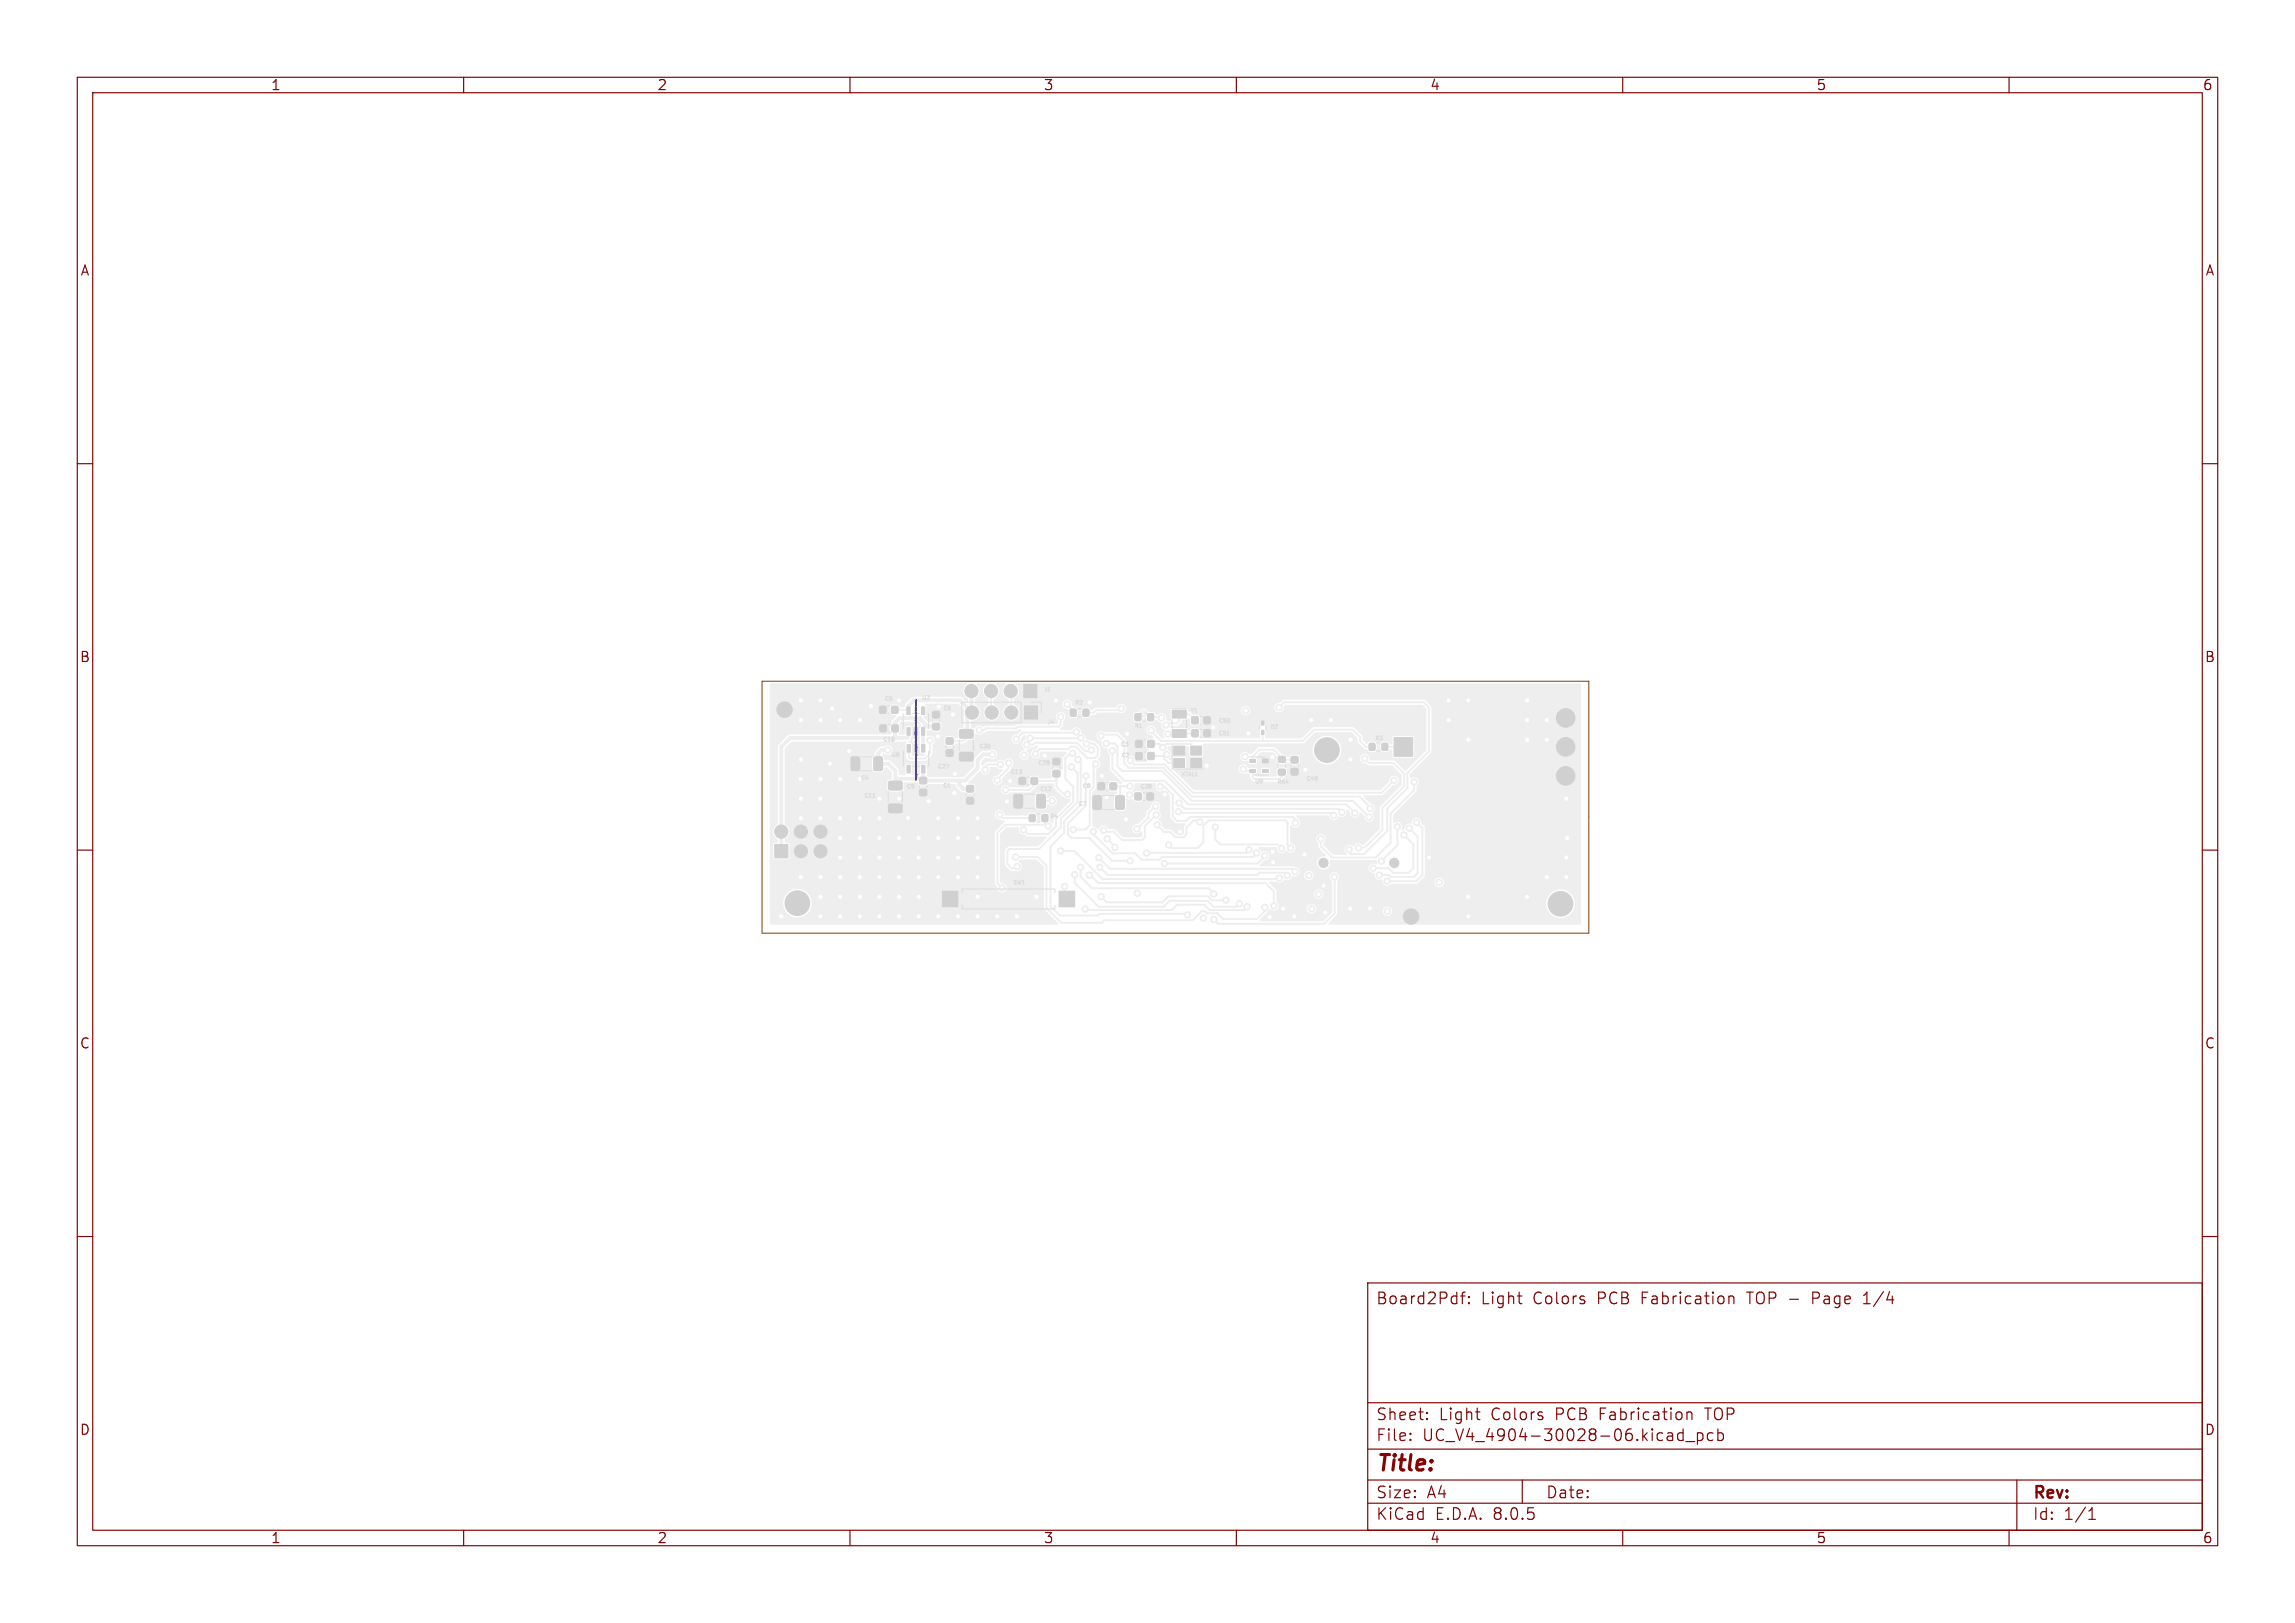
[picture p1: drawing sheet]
<svg xmlns="http://www.w3.org/2000/svg" width="297mm" height="210mm" viewBox="0 0 297 210" stroke-linecap="round" stroke-linejoin="round" font-family="sans-serif">
<defs><g id="words">
<text font-size="2.8" fill="#830000" x="178" y="190.9">Title:</text>
<g font-size="2.1" fill="#830000">
<text x="178" y="169">Board2Pdf:</text>
<text x="191.7" y="169">Light</text>
<text x="198.4" y="169">Colors</text>
<text x="206.9" y="169">PCB</text>
<text x="212.7" y="169">Fabrication</text>
<text x="226.5" y="169">TOP -</text>
<text x="235.2" y="169">Page</text>
<text x="242" y="169">1/4</text>
<text x="178" y="184">Sheet:</text>
<text x="186.2" y="184">Light</text>
<text x="193" y="184">Colors</text>
<text x="201.5" y="184">PCB</text>
<text x="207.2" y="184">Fabrication</text>
<text x="221.1" y="184">TOP</text>
<text x="178" y="186.7">File:</text>
<text x="184.1" y="186.7">UC_V4_4904-30028-06.kicad_pcb</text>
<text x="178" y="196.9">KiCad</text>
<text x="178" y="194.1">Size:</text>
<text x="184.7" y="194.1">A4</text>
<text x="185.7" y="196.9">E.D.A.</text>
<text x="193.3" y="196.9">8.0.5</text>
<text x="200" y="194.1">Date:</text>
<text x="263" y="194.3">Rev:</text>
<text x="263" y="196.9">Id:</text>
<text x="267.1" y="196.9">1/1</text>
</g>
<g font-size="1.8" fill="#830000">
<text x="35" y="11.9">1</text>
<text x="85" y="11.9">2</text>
<text x="135" y="11.9">3</text>
<text x="185" y="11.9">4</text>
<text x="235" y="11.9">5</text>
<text x="285" y="11.9">6</text>
<text x="10.3" y="35.9">A</text>
<text x="285.4" y="35.9">A</text>
<text x="10.3" y="85.9">B</text>
<text x="285.3" y="85.9">B</text>
<text x="10.3" y="135.9">C</text>
<text x="285.3" y="135.9">C</text>
<text x="10.3" y="185.9">D</text>
<text x="285.3" y="185.9">D</text>
<text x="35" y="199.9">1</text>
<text x="85" y="199.9">2</text>
<text x="135" y="199.9">3</text>
<text x="185" y="199.9">4</text>
<text x="235" y="199.9">5</text>
<text x="285" y="199.9">6</text>
</g>
</g></defs>
<g fill="#eee" stroke="#eee" stroke-width=".13">
<path d="M133.5 100.6h.1h.6l.1 .2-.1 .7h-.1h-.6l-.1-.2z"/>
<path d="M131.9 100.6h.2h.6l.1 .2-.1 .7h-.2h-.6v-.2z"/>
<path d="M140.2 91.8h.7v.8h-.7z"/>
<path d="M138.5 91.8h.7v.8h-.7z"/>
<path d="M163.4 99.6h.7v.4h-.7z"/>
<path d="M163.4 98.2h.7v.5h-.7z"/>
<path d="M161.7 98.3h.8v.4h-.8z"/>
<path d="M161.7 99.6h.8v.4h-.8z"/>
<path d="M144.4 103l.9-.1 .2 .2v1.4l-.1 .2h-.8l-.2-.1v-1.4z"/>
<path d="M141.5 103l.8-.1 .2 .2 .1 1.4-.2 .2h-.7l-.3-.1v-1.4z"/>
<path d="M151.9 98.2h1.4v1.1h-1.4z"/>
<path d="M154.1 98.2h1.4v1.1h-1.4z"/>
<path d="M154.1 96.6h1.4v1.1h-1.4z"/>
<path d="M151.9 96.6h1.4v1.1h-1.4z"/>
<path d="M167.1 97.9h.2h.6l.1 .2-.1 .6-.1 .1-.7-.1v-.2z"/>
<path d="M167.1 99.5l.2-.1 .6 .1 .1 .1-.1 .6-.1 .1-.7-.1v-.1z"/>
<path d="M119.1 102.2l.1-.1 .7 .1v.1v.6l-.2 .1-.6-.1-.1-.1z"/>
<path d="M119.1 100.6l.1-.1 .7 .1v.2v.6h-.2h-.6l-.1-.2z"/>
<path d="M146.9 92.4h.7v.8h-.7z"/>
<path d="M148.6 92.4h.7v.8h-.7z"/>
<path d="M125.1 103.2h.2h.7v.2v.6l-.2 .1-.7-.1v-.2z"/>
<path d="M125.1 101.7l.2-.1 .7 .1v.1v.6l-.2 .1-.7-.1v-.1z"/>
<path d="M136.3 99.7h.2h.6l.1 .2-.1 .6-.1 .1-.7-.1-.1-.2z"/>
<path d="M136.3 98.2l.2-.1 .6 .1 .1 .1-.1 .6-.1 .1-.7-.1-.1-.1z"/>
<path d="M132.6 91.3h1.7v1.7h-1.7z"/>
<path d="M113.9 91.4h.1h.6l.1 .2-.1 .7h-.1h-.6l-.1-.2z"/>
<path d="M115.4 91.4h.2h.6v.2v.7h-.2h-.6l-.1-.2z"/>
<path d="M151.7 91.9h1.8v1h-1.8z"/>
<path d="M151.7 94.4h1.8v1h-1.8z"/>
<path d="M117.4 94.1h.4v1h-.4z"/>
<path d="M118.3 94.1h.4v1h-.4z"/>
<path d="M119.3 94.1h.4v1h-.4z"/>
<path d="M119.3 91.5h.4v.9h-.4z"/>
<path d="M117.4 91.5h.4v.9h-.4z"/>
<path d="M134.2 102.8h.9l.2 .1v1.4l-.1 .2-.8 .1-.2-.2v-1.4z"/>
<path d="M131.3 102.8h.8l.2 .1 .1 1.4-.2 .2-.7 .1-.3-.2v-1.4z"/>
<path d="M154.3 92.8l.1-.1 .6 .1 .1 .2-.1 .6-.1 .1-.6-.1-.1-.1z"/>
<path d="M155.8 92.8l.2-.1 .6 .1 .1 .2-.1 .6-.2 .1-.6-.1v-.1z"/>
<path d="M113.1 98l.9-.1 .2 .2v1.4l-.1 .2h-.8l-.2-.1v-1.4z"/>
<path d="M110.2 98l.8-.1 .2 .2 .1 1.4-.2 .2h-.7l-.3-.1v-1.4z"/>
<path d="M165.5 99.6h.8v.7h-.8z"/>
<path d="M165.5 97.9h.8v.7h-.8z"/>
<path d="M122.5 95.5l.1-.1 .7 .1 .1 .2-.1 .6h-.2h-.6l-.1-.2z"/>
<path d="M122.5 97h.1h.7l.1 .2-.1 .6-.2 .1-.6-.1-.1-.1z"/>
<path d="M137.1 115.3h2v2h-2z"/>
<path d="M122 115.3h2v2h-2z"/>
<path d="M154.3 94.5l.1-.1 .6 .1 .1 .1-.1 .7-.1 .1-.6-.1-.1-.2z"/>
<path d="M155.8 94.5l.2-.1 .6 .1 .1 .1-.1 .7-.2 .1-.6-.1v-.2z"/>
<path d="M115 104.1l.2-.1h1.4l.2 .3-.1 .7-.2 .2h-1.4l-.1-.3z"/>
<path d="M115 101.2l.2-.1h1.4l.2 .2-.1 .8-.2 .1h-1.4l-.1-.2z"/>
<path d="M177.2 96.2h.7v.9h-.7z"/>
<path d="M178.9 96.2h.7v.9h-.7z"/>
<path d="M133.2 105.4h.7v.9h-.7z"/>
<path d="M134.9 105.4h.7v.9h-.7z"/>
<path d="M132.5 88.6h1.7v1.7h-1.7z"/>
<path d="M119.3 96.3h.4v1h-.4z"/>
<path d="M118.3 96.3h.4v1h-.4z"/>
<path d="M117.4 96.3h.4v1h-.4z"/>
<path d="M117.4 99h.4v1h-.4z"/>
<path d="M119.3 99h.4v1h-.4z"/>
<path d="M115.5 93.8h.1h.6l.1 .2-.1 .7h-.1h-.6l-.1-.2z"/>
<path d="M113.9 93.8h.2h.6v.2v.7h-.2h-.6l-.1-.2z"/>
<path d="M143.7 101.3h.1h.6l.1 .2-.1 .6-.1 .1-.6-.1-.1-.1z"/>
<path d="M142.1 101.3h.2h.6l.1 .2-.1 .6-.2 .1-.6-.1v-.1z"/>
<path d="M146.9 102.7l.2-.1 .6 .1v.1v.7h-.2h-.6l-.1-.2z"/>
<path d="M148.5 102.7l.1-.1 .6 .1 .1 .1-.1 .7h-.1h-.6l-.1-.2z"/>
<path d="M124.2 94.5l.2-.1h1.4l.2 .2-.1 .8-.2 .1h-1.4l-.1-.2z"/>
<path d="M124.2 97.4l.2-.1 1.4 .1 .2 .2-.1 .7-.2 .2h-1.4l-.1-.3z"/>
<path d="M148.6 97.4h.1h.6l.1 .2-.1 .6-.1 .1-.6-.1-.1-.1z"/>
<path d="M147 97.4h.2h.6v.2v.6l-.2 .1-.6-.1-.1-.1z"/>
<path d="M163.3 93.3h.3v.5h-.3z"/>
<path d="M163.3 94.5h.3v.5h-.3z"/>
<path d="M148.6 95.8h.1h.6l.1 .2-.1 .7h-.1h-.6l-.1-.2z"/>
<path d="M147 95.8h.2h.6v.2v.7h-.2h-.6l-.1-.2z"/>
<path d="M180.4 95.4h2.4v2.4h-2.4z"/>
<path d="M120.7 93.6h.2h.7v.2v.6l-.2 .1-.7-.1v-.2z"/>
<path d="M120.7 92.1l.2-.1 .7 .1v.1v.7h-.2h-.7v-.2z"/>
<path d="M100.3 109.3h1.7v1.7h-1.7z"/>
<circle cx="130.9" cy="92.2" r=".85"/>
<circle cx="128.3" cy="92.2" r=".85"/>
<circle cx="125.8" cy="92.2" r=".85"/>
<circle cx="101.5" cy="91.8" r=".5"/>
<circle cx="130.8" cy="89.4" r=".85"/>
<circle cx="128.3" cy="89.4" r=".85"/>
<circle cx="125.7" cy="89.4" r=".85"/>
<circle cx="202.6" cy="96.6" r="1.2"/>
<circle cx="202.6" cy="92.9" r="1.2"/>
<circle cx="202.6" cy="100.4" r="1.2"/>
<circle cx="182.6" cy="118.6" r=".5"/>
<circle cx="101.1" cy="107.6" r=".85"/>
<circle cx="103.6" cy="110.1" r=".85"/>
<circle cx="103.6" cy="107.6" r=".85"/>
<circle cx="106.2" cy="110.1" r=".85"/>
<circle cx="106.2" cy="107.6" r=".85"/>
</g>
<g fill="#ececec" stroke="#ececec" stroke-width=".13">
<circle cx="103.6" cy="90.6" r=".4"/>
<circle cx="152.7" cy="107.6" r=".4"/>
<circle cx="121.4" cy="113.5" r=".4"/>
<circle cx="168.9" cy="99.6" r=".4"/>
<circle cx="124" cy="118.6" r=".4"/>
<circle cx="126.5" cy="118.6" r=".4"/>
<circle cx="106.2" cy="118.6" r=".4"/>
<circle cx="187.5" cy="90.6" r=".4"/>
<circle cx="174.7" cy="117.6" r=".4"/>
<circle cx="177.3" cy="117.6" r=".4"/>
<circle cx="108.7" cy="116" r=".4"/>
<circle cx="106.2" cy="113.5" r=".4"/>
<circle cx="202.7" cy="100.8" r=".4"/>
<circle cx="106.2" cy="103.3" r=".4"/>
<circle cx="111.3" cy="111" r=".4"/>
<circle cx="116.3" cy="118.6" r=".4"/>
<circle cx="124" cy="113.5" r=".4"/>
<circle cx="111.3" cy="108.4" r=".4"/>
<circle cx="116.3" cy="116" r=".4"/>
<circle cx="197.6" cy="93.2" r=".4"/>
<circle cx="121.4" cy="105.9" r=".4"/>
<circle cx="120.2" cy="103.7" r=".4"/>
<circle cx="174.8" cy="95.7" r=".4"/>
<circle cx="197.6" cy="90.6" r=".4"/>
<circle cx="168.8" cy="110.6" r=".4"/>
<circle cx="126.5" cy="105.9" r=".4"/>
<circle cx="106.2" cy="116" r=".4"/>
<circle cx="112.7" cy="91.3" r=".4"/>
<circle cx="111.3" cy="116" r=".4"/>
<circle cx="107.4" cy="98.8" r=".4"/>
<circle cx="121.4" cy="118.6" r=".4"/>
<circle cx="106.2" cy="93.2" r=".4"/>
<circle cx="141" cy="90.9" r=".4"/>
<circle cx="169.7" cy="93.2" r=".4"/>
<circle cx="116.3" cy="103.3" r=".4"/>
<circle cx="145.9" cy="95" r=".4"/>
<circle cx="111.3" cy="100.8" r=".4"/>
<circle cx="108.7" cy="105.9" r=".4"/>
<circle cx="134.1" cy="116" r=".4"/>
<circle cx="121.4" cy="111" r=".4"/>
<circle cx="101.1" cy="118.6" r=".4"/>
<circle cx="111.3" cy="105.9" r=".4"/>
<circle cx="118.9" cy="108.4" r=".4"/>
<circle cx="126.5" cy="108.4" r=".4"/>
<circle cx="103.6" cy="105.9" r=".4"/>
<circle cx="202.8" cy="108.4" r=".4"/>
<circle cx="157" cy="94.1" r=".4"/>
<circle cx="106.2" cy="105.9" r=".4"/>
<circle cx="164.3" cy="118.7" r=".4"/>
<circle cx="150.8" cy="102.8" r=".4"/>
<circle cx="135.2" cy="97.8" r=".4"/>
<circle cx="190" cy="90.6" r=".4"/>
<circle cx="123.6" cy="100.1" r=".4"/>
<circle cx="200.2" cy="95.7" r=".4"/>
<circle cx="111.3" cy="118.6" r=".4"/>
<circle cx="200.2" cy="93.2" r=".4"/>
<circle cx="190" cy="95.7" r=".4"/>
<circle cx="130.3" cy="103.7" r=".4"/>
<circle cx="113.8" cy="105.9" r=".4"/>
<circle cx="124" cy="105.9" r=".4"/>
<circle cx="113.8" cy="116" r=".4"/>
<circle cx="118.7" cy="93.8" r=".4"/>
<circle cx="103.6" cy="103.3" r=".4"/>
<circle cx="202.7" cy="111" r=".4"/>
<circle cx="116.3" cy="111" r=".4"/>
<circle cx="131.6" cy="118.6" r=".4"/>
<circle cx="113.8" cy="103.3" r=".4"/>
<circle cx="145.7" cy="106" r=".4"/>
<circle cx="190" cy="118.6" r=".4"/>
<circle cx="121.4" cy="95.3" r=".4"/>
<circle cx="108.7" cy="100.8" r=".4"/>
<circle cx="121.4" cy="108.4" r=".4"/>
<circle cx="129" cy="118.6" r=".4"/>
<circle cx="171.5" cy="118.1" r=".4"/>
<circle cx="202.7" cy="113.5" r=".4"/>
<circle cx="164.8" cy="111.6" r=".4"/>
<circle cx="108.7" cy="111" r=".4"/>
<circle cx="174.8" cy="98.3" r=".4"/>
<circle cx="118.9" cy="116" r=".4"/>
<circle cx="124" cy="108.4" r=".4"/>
<circle cx="108.7" cy="113.5" r=".4"/>
<circle cx="113.8" cy="108.4" r=".4"/>
<circle cx="126.5" cy="116" r=".4"/>
<circle cx="161.6" cy="94.9" r=".4"/>
<circle cx="106.2" cy="90.6" r=".4"/>
<circle cx="118.9" cy="118.6" r=".4"/>
<circle cx="142.6" cy="100.4" r=".4"/>
<circle cx="156.2" cy="99.1" r=".4"/>
<circle cx="116.3" cy="90.6" r=".4"/>
<circle cx="107.7" cy="91.7" r=".4"/>
<circle cx="167.5" cy="118.6" r=".4"/>
<circle cx="126.5" cy="111" r=".4"/>
<circle cx="172.2" cy="93.2" r=".4"/>
<circle cx="116.3" cy="108.4" r=".4"/>
<circle cx="190" cy="116" r=".4"/>
<circle cx="200.2" cy="113.5" r=".4"/>
<circle cx="184.9" cy="111" r=".4"/>
<circle cx="123.5" cy="102.6" r=".4"/>
<circle cx="118.9" cy="111" r=".4"/>
<circle cx="113.8" cy="111" r=".4"/>
<circle cx="103.6" cy="100.8" r=".4"/>
<circle cx="126.5" cy="113.5" r=".4"/>
<circle cx="103.6" cy="98.3" r=".4"/>
<circle cx="118.3" cy="95.8" r=".4"/>
<circle cx="202.7" cy="103.3" r=".4"/>
<circle cx="171.3" cy="114.6" r=".4"/>
<circle cx="109.9" cy="97.2" r=".4"/>
<circle cx="164.7" cy="98" r=".4"/>
<circle cx="103.6" cy="93.2" r=".4"/>
<circle cx="118.9" cy="113.5" r=".4"/>
<circle cx="116.3" cy="113.5" r=".4"/>
<circle cx="117.5" cy="105.8" r=".4"/>
<circle cx="187.5" cy="93.2" r=".4"/>
<circle cx="108.7" cy="93.2" r=".4"/>
<circle cx="108.7" cy="108.4" r=".4"/>
<circle cx="143.2" cy="103.1" r=".4"/>
<circle cx="113.8" cy="118.6" r=".4"/>
<circle cx="166.1" cy="117.6" r=".4"/>
<circle cx="130.7" cy="101.1" r=".4"/>
<circle cx="103.6" cy="113.5" r=".4"/>
<circle cx="123.3" cy="92.4" r=".4"/>
<circle cx="111.3" cy="93.2" r=".4"/>
<circle cx="108.7" cy="118.6" r=".4"/>
<circle cx="136.7" cy="90.6" r=".4"/>
<circle cx="197.6" cy="116" r=".4"/>
<circle cx="164.7" cy="110.2" r=".4"/>
<circle cx="197.6" cy="95.7" r=".4"/>
<circle cx="113.8" cy="113.5" r=".4"/>
<circle cx="106.2" cy="100.8" r=".4"/>
<circle cx="124" cy="111" r=".4"/>
<circle cx="121.5" cy="91.5" r=".4"/>
<circle cx="111.3" cy="113.5" r=".4"/>
<circle cx="151" cy="97.6" r=".4"/>
<circle cx="150.5" cy="96.7" r=".4"/>
<circle cx="146.2" cy="101.7" r=".4"/>
<circle cx="136.2" cy="103.6" r=".4"/>
<circle cx="157.1" cy="115.7" r=".4"/>
<circle cx="132.5" cy="107.4" r=".4"/>
<circle cx="138.8" cy="97.5" r=".4"/>
<circle cx="139.8" cy="112.2" r=".4"/>
<circle cx="183.3" cy="106.4" r=".4"/>
<circle cx="179.5" cy="114" r=".4"/>
<circle cx="178.5" cy="113.2" r=".4"/>
<circle cx="182.4" cy="107.2" r=".4"/>
<circle cx="180.8" cy="107" r=".4"/>
<circle cx="178.8" cy="111.4" r=".4"/>
<circle cx="157.1" cy="119" r=".4"/>
<circle cx="172.7" cy="113.5" r=".4"/>
<circle cx="144.3" cy="109.6" r=".4"/>
<circle cx="143.3" cy="108.5" r=".4"/>
<circle cx="177.7" cy="112.3" r=".4"/>
<circle cx="181.7" cy="108" r=".4"/>
<circle cx="139.3" cy="94.7" r=".4"/>
<circle cx="131.5" cy="95.6" r=".4"/>
<circle cx="139.9" cy="95.5" r=".4"/>
<circle cx="133.3" cy="95.5" r=".4"/>
<circle cx="141.2" cy="97.1" r=".4"/>
<circle cx="132.9" cy="96.4" r=".4"/>
<circle cx="140.6" cy="96.2" r=".4"/>
<circle cx="134" cy="97.5" r=".4"/>
<circle cx="129.5" cy="98.9" r=".4"/>
<circle cx="127.5" cy="99.6" r=".4"/>
<circle cx="140.4" cy="117.6" r=".4"/>
<circle cx="161.4" cy="117.3" r=".4"/>
<circle cx="158.6" cy="116.5" r=".4"/>
<circle cx="129.1" cy="101" r=".4"/>
<circle cx="142.5" cy="116" r=".4"/>
<circle cx="130.5" cy="98.7" r=".4"/>
<circle cx="167.6" cy="112.8" r=".4"/>
<circle cx="142.2" cy="111" r=".4"/>
<circle cx="160.4" cy="116.9" r=".4"/>
<circle cx="139.1" cy="113.2" r=".4"/>
<circle cx="142.3" cy="112.2" r=".4"/>
<circle cx="166.6" cy="113.3" r=".4"/>
<circle cx="165.6" cy="113.6" r=".4"/>
<circle cx="137.3" cy="110.1" r=".4"/>
<circle cx="164.8" cy="117.2" r=".4"/>
<circle cx="141" cy="113.2" r=".4"/>
<circle cx="131.4" cy="110.9" r=".4"/>
<circle cx="163.7" cy="117.4" r=".4"/>
<circle cx="150.3" cy="92.9" r=".4"/>
<circle cx="138.1" cy="91.1" r=".4"/>
<circle cx="138.2" cy="102.8" r=".4"/>
<circle cx="169.7" cy="117.6" r=".4"/>
<circle cx="129.4" cy="105.4" r=".4"/>
<circle cx="170.7" cy="115.7" r=".4"/>
<circle cx="132.5" cy="97.7" r=".4"/>
<circle cx="186.2" cy="114.2" r=".4"/>
<circle cx="160.9" cy="99.5" r=".4"/>
<circle cx="169.4" cy="113.3" r=".4"/>
<circle cx="130.1" cy="102.2" r=".4"/>
<circle cx="161.2" cy="92" r=".4"/>
<circle cx="146.2" cy="102.9" r=".4"/>
<circle cx="153.7" cy="118.4" r=".4"/>
<circle cx="139.5" cy="98.3" r=".4"/>
<circle cx="150.7" cy="111.7" r=".4"/>
<circle cx="163.7" cy="110.7" r=".4"/>
<circle cx="179.5" cy="117.9" r=".4"/>
<circle cx="147.2" cy="115.6" r=".4"/>
<circle cx="155.3" cy="106.4" r=".4"/>
<circle cx="149.7" cy="106.7" r=".4"/>
<circle cx="157.3" cy="107" r=".4"/>
<circle cx="165.8" cy="109.8" r=".4"/>
<circle cx="167" cy="109.7" r=".4"/>
<circle cx="151.2" cy="109.3" r=".4"/>
<circle cx="167.7" cy="106.5" r=".4"/>
<circle cx="150.1" cy="101.8" r=".4"/>
<circle cx="155.7" cy="118.8" r=".4"/>
<circle cx="131.6" cy="112.1" r=".4"/>
<circle cx="138.6" cy="99.2" r=".4"/>
<circle cx="146.3" cy="111.4" r=".4"/>
<circle cx="161.6" cy="110" r=".4"/>
<circle cx="148.4" cy="110.4" r=".4"/>
<circle cx="140.5" cy="100.4" r=".4"/>
<circle cx="161.1" cy="97.9" r=".4"/>
<circle cx="150.9" cy="93.8" r=".4"/>
<circle cx="151.1" cy="95" r=".4"/>
<circle cx="137.8" cy="114.7" r=".4"/>
<circle cx="138.9" cy="107.3" r=".4"/>
<circle cx="129.7" cy="114.9" r=".4"/>
<circle cx="141.8" cy="98.8" r=".4"/>
<circle cx="135.7" cy="106.9" r=".4"/>
<circle cx="149.6" cy="104.3" r=".4"/>
<circle cx="147.1" cy="107.2" r=".4"/>
<circle cx="173.7" cy="105.1" r=".4"/>
<circle cx="152.6" cy="103.9" r=".4"/>
<circle cx="142.8" cy="107.4" r=".4"/>
<circle cx="149.6" cy="105.4" r=".4"/>
<circle cx="172.6" cy="105.5" r=".4"/>
<circle cx="152.5" cy="105" r=".4"/>
<circle cx="177.3" cy="104.6" r=".4"/>
<circle cx="142.5" cy="95.2" r=".4"/>
<circle cx="143.2" cy="96.2" r=".4"/>
<circle cx="177.2" cy="105.7" r=".4"/>
<circle cx="143.9" cy="97.1" r=".4"/>
<circle cx="175.3" cy="105.2" r=".4"/>
<circle cx="148" cy="92.3" r=".4"/>
<circle cx="145.1" cy="91.7" r=".4"/>
<circle cx="162.6" cy="110.4" r=".4"/>
<circle cx="141.5" cy="107.6" r=".4"/>
<circle cx="137.3" cy="92.7" r=".4"/>
<circle cx="120.3" cy="95.8" r=".4"/>
<circle cx="126.7" cy="94.5" r=".4"/>
<circle cx="176.6" cy="98.1" r=".4"/>
<circle cx="175.8" cy="109.7" r=".4"/>
<circle cx="165.5" cy="91.5" r=".4"/>
<circle cx="174.6" cy="109.9" r=".4"/>
<circle cx="180.4" cy="101" r=".4"/>
<circle cx="183" cy="101.2" r=".4"/>
<circle cx="146.3" cy="98.4" r=".4"/>
<circle cx="170.9" cy="108.5" r=".4"/>
<circle cx="114.9" cy="97" r=".4"/>
<circle cx="128.4" cy="97.6" r=".4"/>
<circle cx="149" cy="94.5" r=".4"/>
</g>
<g fill="none" stroke="#eee" stroke-width=".25">
<path d="M107.4 98.8h.1M107.7 91.7v.1M112.7 91.3l.5 .5 1.1 .1v2.3M115.8 91.8h1.7l.1 .2M115.8 94.2l.1 .1M115.9 94.3v1.2M117.6 94.6v.8l-.1 .1M118.3 95.8l.2 .3v.7M118.7 93.8l-.2 .2v.6M120.3 95.8v1.7l-.6 .6h-1.9l-.2-.2v-1.1M121.3 95.3v1.4l.7 .7h2.6l.5 .5-1.5 1.5v.7M121.4 95.3h-.1"/>
<path d="M121.5 91.5l-.4 .3v.7l2.2-.1M125.1 95v.5l-.4 .4h-1.8M128.3 89.4v2.7v.1M129.5 98.9h-1.7l-.3 .3v.4M130.5 98.7v.7l-1.4 1.4v.2M130.8 89.4l.1 .1v2.7M132.9 96.4h.8l.2-.3h5.5l1 1.1h.7l.1-.1M135.2 97.8l.8 .8h.7l-.2 .1h-1.3l-.9 .9h-1.3l-.7 .7v.8h-1.6M137.3 92.7v1l-.3 .3h-5.3l-.2 .2h-3.9l-.2 .3h-.7M138.1 91.1l.8 .8v.3M138.6 99.2l.9 .8v3.8l-2.2 2.1v1.1l-2.8 2.9h-3.9l-.2 .2v1.7l.5 .6h.5l.2-.3M138.8 97.5h-.3l-.6 .6v2.7l1 1v1.9l-2.3 2.3v.9l-.9 1h-2.7l-.5-.5"/>
<path d="M139.3 94.7l-.1 .1h-6.8l-.9 .8M139.5 98.3h.2l.2 .1v5.7l-2.2 2.2v1.5l-1.7 1.7v7.8l1.2 1.2h4.9l.2-.2h11.2l.2 .1M139.9 95.5h-6.6M140.2 96.9h.1M140.6 96.2h.9l.6 .6v.9l-.4 .4h-1l-1.5-1.5h-.6l-.4 .3h-3.7l-.5 .5v.1M141 90.9h5l.2 .1v3.6l-.3 .4v.7l.5 .6h1v1.5M141.6 96.3h.1M141.8 98.8l-.3 .3v2.8l-.5 .5v4.4l-.5 .5h-1.6M142.5 95.2l.1-.1h2l.9 .9v2.8l.6 .6h4.4l3.8 3.7h21.7l1.3 1.3v.2M143.2 96.2h1.1l.3 .4v2.5l.6 .7h5.2l3.8 3.8h20.9l2.1 2.1M143.9 97.1v2.4l1.6 1.5h5.2l3.1 3.1h20.4l1.1 1.1M145.1 91.7l-.2 .2h-3l-.4 .3h-1"/>
<path d="M146.3 98.4l.5 .5h3.9l3.7 3.7h24.4l1.6-1.6M148 92.3v.2l-.3 .3h-.4M148.9 92.8h1.3l.1 .1M148.9 96.3h1.1l.5 .4 .5-.4h3l.8 .7v.1M148.9 97.8h1.9M149 94.5v.1l1.2 1.3h18.4l1.5-1.5h5l.9 1v.5l.7 .7h.9M151 97.6l-.4 .4v.1l.6 .6h1.4M154.7 94.9h-3.5l-.1 .1M154.7 93.2l-.8-.8h-1.3v.9l-.3 .3h-1.2l-.2 .2M154.8 98.7h1l.4 .4M156.2 94.1h.8M156.2 93.2v1.7h5.4"/>
<path d="M160.9 99.5l.2 .3h1v.8l.2 .2h3.3l.3-.3v-.6M161.1 97.9h1M162.1 97.9l.9-.9h1.8l1.1 1v.3h1.6M162.1 97.9v.6M164.1 95.9h.1M164.7 98l-.6 .5h-.3M165.5 91.5l.7-.6h18l.7 .6v5.7l-2.8 2.8v2l-2.6 2.6v2.9l-3 3h-1.7l-.2-.2v-.4M168.9 99.6h-1.1l-.3 .3M176.6 98.1l.6 .6h3.1l1.4 1.4v1.6l-2.8 2.9v2.8l-2.3 2.3h-.8M179.2 96.6h2.4M123.5 102.6v.8l.2 .2h1.9M129.4 105.4l.4 .5h3.8"/>
<path d="M131.4 110.9h2.9l1.1 1.1v5.5l2 1.9h5.2l.3-.3h11.5l1.1-1.2h.4l.3 .3h1.4l.7 .7h4.4l1-1v-.5M131.8 103.7h-1.5M135.2 105.9v.8l.3 .2h.2l-.2-.2h-5.4l-1 1v6.6l.6 .6M136.2 103.6l-1.5 .1M136.7 101l-.1 .1h-2.7v.5l-.7 .6h-3.1M136.7 100.1v1.7l.9 .9 .6 .1M137.3 110.1h1.7l3.7 3.6h22.7l.2-.1M137.8 114.7v1.3l.3 .3M139.1 113.2v1l3.1 3.1h8.4l.7-.7h5l.8 .7h2.9M139.8 112.2v1.2l1.5 1.5h15.1l.7 .8M140.5 100.4v3.8l-2.3 2.4v1.4l.5 .4h2.3l2.9 3h2.4M141 113.2h.1l1 1.1h21.7l1 1v1.9"/>
<path d="M141.5 107.6v.3l2.5 2.5h2.9l.8 .8h2.3l.4-.3h11.8l.4-.5M142.2 111l1.5 1.4h23.5l.4 .4M142.3 112.2l1 1h19.4l.3-.3h3.2l.4 .4M142.5 116h.1M142.5 116l.7 .8h7.3l.7-.8h5.1l.6 .5h1.7M142.6 100.4l-.1 1.3-.5 .6v1.5M143.2 103.1h-.8l-.4 .5M143.3 108.5l1 1.1M144.1 101.7h2.1M145.1 101.7l-.2 .2v1.9M146.2 102.9h.9l.2 .2M147.1 107.2h.1"/>
<path d="M149.4 104.3h.2M149.5 104.3l-.9 .9v.6l-1.4 1.4M149.6 105.4l-1.4 1.5v1.4l-.4 .4h-2.6l-1.1-1.1h-1.1l-.2-.2M149.9 103.1l.7 .6v1.7l2.1 2.2M150.1 101.8h.6l1.1 1.1v2.8l.5 .5h1.2l.5-.5h13.3l.4 .4v.4M150.8 102.8l-.3 .3h-1.7M151.2 109.3l.4 .4h3.4l.7-.7v-2.2l.7-.7h9.9l.3 .3v2.9l.4 .4M152.5 105l.2 .2h19.6l.3 .3M152.6 103.9l.7 .8h19.9l.5 .4M152.6 104h.1M154 102.8h.1M155.4 106.2h-1l-.9 .9v.9l-.3 .3h-1.1l-.7-.7h-.7l-1-.9"/>
<path d="M155.4 106.2h.1M155.4 106.2l-.1 .2M155.7 114.3h.1M157.3 107v1.6l.6 .7h7.4l.5 .5M160.4 116.9l-.4 .4M161.4 117.3l-.5 .5h-4.3l-.7-.7h-3.6l-.7 .7h-11l-.2-.2M161.6 110l-.3 .4h-12.9M163.7 110.7l-1 1h-12M172.7 113.5v4.7l-1.3 1.3h-13.8l-.5-.5M180.8 109.4l-2 2M180.8 109.4h.1M180.8 107v2.4"/>
<path d="M181.7 108l1.2 1.3v3l-.6 .6h-2l-.6-.6h-2M182.4 107.2l1.1 1v4.8l-.5 .5h-3.1l-.2-.3h-1.2M183 101.2v1l-3 3.1v3.7l-2 2h-5.6l-1.5-1.5v-1M183.3 106.4l.8 .7v6.1l-.8 .8h-3.8"/>
</g>
<path d="M109.9 97.2l.8 .8v.8M133.3 89.4l.1 .1v2.7M133.3 89.8l.1 .1M152.6 97.1h.3l1.6 1.6h.3M163.4 94.8v1l.1 .1M181.6 96.6h.1" fill="none" stroke="#eee" stroke-width=".2"/>
<path d="M114.9 97h-.8l-.5 .5v1.3h1.4l.9 .9v2M115.9 95.3l-.1-1.8 .6-.6h2.7v.1l1 1h1v-.1h-1.3l-.3 .4-.1 2.2M117.5 95.5h-15.2l-1.2 1.2v13.4M117.6 92v-.7l.7-.7h5.9l1.6 1.6-.6 .6v2l-.1 .2M119.5 99.5v1.5M125.7 89.4v2.7M128.4 97.6h-1.2l-.7 .7v1.1l-1.6 1.6h-5.4M115.9 104.6h.4l1.2 1.2M115.9 100.8h3.3l.3 .2M119.5 102.5v.5l.7 .7M124.2 101v.6l.4 .5h1" fill="none" stroke="#eee" stroke-width=".5"/>
<g fill="#eee">
<path d="M99.6 88.5l25.4-.1 .1 .1a1.15 1.15 0 0 0 .2 1.9l-.1 .4-.1 .1-.6-.7h-.2h-6.1h-.2l-.8 .8-.2 .5h-.5l-.3-.3h-.8l-.2 .3v.7l.1 .2 .6 .1 .1 .2-.6 .6v.3l-.2 .3v.6a.35 .35 0 0 1 .1 .5h-13.1l-.2 .1-1.3 1.3v.2l-.1 10.1a1.13 1.13 0 0 0 .1 1.9l-.1 .4-.4 .1-.1 .1v1.9l.1 .1h1.8l.2-.2v-1.7l-.2-.2h-.4v-.5a1.18 1.18 0 0 0 0-2v-3.6h32.4v1.5l.3 .3h.8a.5 .5 0 0 0 .4-.7l.1-.1h.1a.61 .61 0 0 0 .9 .1 .61 .61 0 0 0 0-.9 .61 .61 0 0 0-.9 .1l-.2-.1a.48 .48 0 0 0-.4-.6h-.8l-.2 .1-.1 .3h-32.4v-4.9h11.3v1.6l.3 .2h.9a.52 .52 0 0 0 .3-.6h.4l.6 .6v.9a.69 .69 0 0 0-.6 .5v.8l.1 .2 .2 .1h1.6l.3-.3v-.9h1.7l.3 .4h.2h.7l.2-.2h3.5l.1 .1 .1 .4 .7 .6h.4l.3 .2h.6l.3-.1 .1-.2v-.7l-.3-.3h-.5l-.1-.1 1.4-1.5h.2a.61 .61 0 0 0 .8 .4 .61 .61 0 0 0 .4-.9v-.1h.8a.94 .94 0 0 0 .8 .3l.1 .2a1.87 1.87 0 0 1-1.2 .8 .61 .61 0 0 0 .4 1 .61 .61 0 0 0 .7-.8l1.1-1.1 .1-.3a.62 .62 0 0 0 .1-1 .62 .62 0 0 0-1 .1h-.2a.68 .68 0 0 0-.9 .2h-1.1l-.6 .5h-.2v-.6l.4-.4h.6a.62 .62 0 0 0 .9 0 .62 .62 0 0 0 0-.9 .62 .62 0 0 0-.9 0h-.9l-.9 .8-.1 .3v.9l-1.4 1.3h-4.6l-.2-.1v-1.5l-.2-.1h-.4l-.2 .1-.1 1.4h-1v-1.4l-.2-.1h-.4l-.2 .2v1.3h-.8l-.1-.1-.1-.8-1-.9-.7-.1-.1-.4-.2-.2a.23 .23 0 0 1 .1-.3 .23 .23 0 0 1 .3 .1 .61 .61 0 0 0 .8-.2 .61 .61 0 0 0-.1-.8 .61 .61 0 0 0-.9 0l-.6 .1-.5 .5-.1 .5-.3 .4h-11.3v-1.3l.9-.9h14.7l.2 .2-.2 .2 .1 1.7v.1l.5 .4 2.1-.1 .7-.8 .1-1.3a.62 .62 0 0 0 .1-.8 .62 .62 0 0 0-.8-.2l-.1-.2v-.6h.6l.3 .2h.7l.3-.3v-.7l-.2-.3h-.2l-1.2 .1-.6-.6a.2 .2 0 0 1 0-.3 .2 .2 0 0 1 .2 0l.1-1.2-.2-.2 .1-.1h4.2l.8 .8-.1 2.2a.71 .71 0 0 0-.7 .5v.9l-.1 .1-.3-.1-.2-.2-.2-.1h-.7l-.2 .2-.1 .7 .2 .4h.8l.4-.3h1.2l.5-.5h.5l.2-.1 .1-.2 .1-.4 .2-.1a.68 .68 0 0 0 .9-.1l.5-.2h3.8l.3-.2h.2v.2l-.5 .4a.62 .62 0 0 0-.7 .7 .62 .62 0 0 0 .8 .6 .62 .62 0 0 0 .5-.8l.3-.3 .2-.1v.6a.66 .66 0 0 0-.4 .6 .66 .66 0 0 0 .3 .6v.2a.62 .62 0 0 0-.7 .8 .62 .62 0 0 0 1 .3 .62 .62 0 0 0-.1-1.1v-.1l.4-.1 .2-.2h.3l.4-.2h.2v.2l-.2 .2a.62 .62 0 0 0-.7 .7 .62 .62 0 0 0 .8 .5 .62 .62 0 0 0 .4-.8l.1-.1 3.3 .1v.2l-.5 .6v1.5l-.1 .1-.4-.2h-.8l-.2 .3 .1 .8-.1 .1h-1.4l-.4-.3h-.7l-.3 .3v.6l.1 .3-.2 .3h-2.4a.63 .63 0 0 0-.9-.2 .63 .63 0 0 0 0 1 .63 .63 0 0 0 .9-.2h2.6l1.2-1.1h1.8l.1 .1v.5l1.2 1a.83 .83 0 0 0 .9 .4v.3l-2.1 2.1-.2 .7-.4-.2v-.8l-.3-.3h-.6l-.2 .1-.1 1-.1 .1-.3-.1v-.8l-.3-.3h-.7l-.3 .3h-2.9a.62 .62 0 0 0-.9-.6 .62 .62 0 0 0-.1 1l.9 .3a.14 .14 0 0 1 .1 .1 .14 .14 0 0 1-.1 .2l-1.1 1.2v6.6l.2 .4a.63 .63 0 0 0 .6 .8 .63 .63 0 0 0 .7-.7 .63 .63 0 0 0-.8-.5l-.1-.2v-6.2l.9-.9h1.5l.1 .2a.65 .65 0 0 0 .7 .8l.3 .2h2.4l.2 .2-1.2 1.1h-3.7l-.5 .4v2l.7 .8h.7a.62 .62 0 0 0 .7-.4 .62 .62 0 0 0-.4-.8v-.1l.2-.2h2.1l1 .9v5.4l1.8 1.9v.2h-37.2l-.1-2.9h1.7v.3a1.85 1.85 0 0 0 2.9 1.5 1.85 1.85 0 0 0 0-3.2 1.85 1.85 0 0 0-2.9 1.4h-1.7v-24.9h.9v.2a1.01 1.01 0 0 0 1.6 .6 1.01 1.01 0 0 0-.1-1.7 1.01 1.01 0 0 0-1.5 .9h-.9z"/>
<path d="M126.4 88.4h1.1l.1 .1a1.08 1.08 0 0 0 .3 1.9v.1v.7a1.06 1.06 0 0 0-.4 1.7 1.06 1.06 0 0 0 1.7-.1 1.06 1.06 0 0 0-.6-1.6v-.8a1.1 1.1 0 0 0 .3-1.8l.1-.2h1l.2 .1a1.1 1.1 0 0 0 .3 2v.7a1.06 1.06 0 0 0-.5 1.6 1.06 1.06 0 0 0 1.7 .1 1.06 1.06 0 0 0-.4-1.7l-.1-.1h6.3a.73 .73 0 0 0 .8 .7v.8l.1 .2 .3 .1h.5l.2-.2 .1-.8h.4v.7l.2 .2 .2 .1h.6l.3-.3 .5-.1 .3-.3h2.8a.61 .61 0 0 0 .9-.3 .61 .61 0 0 0-.4-.8 .61 .61 0 0 0-.8 .4l-2.7 .1-.4 .3h-.2l-.3-.3-.6-.1-.2 .1-.2 .3h-.4l-.2-.3-.3-.1-.3-.2a.63 .63 0 0 0-.5-.8 .63 .63 0 0 0-.7 .6h-6.3v-.6a1.2 1.2 0 0 0 .2-2l.2-.1h73v31.2h-21.3h-.1v-.2a1.02 1.02 0 0 0 .1-1.5 1.02 1.02 0 0 0-1.5 .1 1.02 1.02 0 0 0 .3 1.5l-.1 .1h-10h-.1v-.2l1.1-1 .1-.5h5.8a.61 .61 0 0 0 .9 .6 .61 .61 0 0 0 .1-1.1 .61 .61 0 0 0-.9 .4l-.1 .1h-5.8v-1.1h27a1.85 1.85 0 0 0 2.6 1.8 1.85 1.85 0 0 0 .4-3.1 1.85 1.85 0 0 0-3 1.1v.2h-27v-2.9a.61 .61 0 0 0 0-.9 .61 .61 0 0 0-1 .2 .61 .61 0 0 0 .3 .8v4l-1.2 1.2h-8.1l-.1-.2 1.2-1.3a.34 .34 0 0 1 .5 .1h.3l.3-.2h3.8a.61 .61 0 0 0 .9 .6 .61 .61 0 0 0 .1-1.1 .61 .61 0 0 0-.9 .3l-.1 .2h-3.8a.68 .68 0 0 0-.1-.9v-1h4.8a.61 .61 0 0 0 .9 .5 .61 .61 0 0 0 .1-1 .61 .61 0 0 0-.9 .3l-.1 .2h-4.8l-.1-.6-.9-.9 .1-.1h.9a.69 .69 0 0 0 1-.3 .71 .71 0 0 0 1.1-.5l.3 .1 .3-.1h.9a.61 .61 0 0 0 .8 .5 .61 .61 0 0 0 .2-1 .61 .61 0 0 0-1 .3v.2h-.9a.62 .62 0 0 0 .2-.8 .62 .62 0 0 0-.7-.3l-.1-.1h-4.2l-.1-.2 .6-.6a.61 .61 0 0 0 .6-.8 .61 .61 0 0 0-.9-.3l-.5-.4 .1-.2h2.2l.1 .1a.62 .62 0 0 0 .5 .7 .62 .62 0 0 0 .7-.3h.2a.61 .61 0 0 0 1-.1 .61 .61 0 0 0-.6-.9l-.1-2.2 .2-.1a.64 .64 0 0 0 1 .1 .64 .64 0 0 0-.2-1l-.2-.2 .2-.2h4l.1 .1a.62 .62 0 0 0 .6 .5 .62 .62 0 0 0 .6-.5 .71 .71 0 0 0 .8 0 .71 .71 0 0 0 .2-.8l.2-.1 .3 .3a.64 .64 0 0 0 .6 .8 .64 .64 0 0 0 .7-.6h.1l.4 .4a.63 .63 0 0 0 .8 .7 .63 .63 0 0 0 .3-1.1 .67 .67 0 0 0 .3-.7 .67 .67 0 0 0-.6-.5l-.8-.9v-.2h2.4l1.3-1.3a.63 .63 0 0 0 .8-.6 .63 .63 0 0 0-.7-.6 .63 .63 0 0 0-.5 .7l-1.2 1.2h-24l-2.7-2.6 .1-.2h8.3a.64 .64 0 0 0 .9 .6l.5 .1 .1 .6 .5 .3h3.3l.9-.7v-.8l-.2-.3-.9 .1-.2 .2 .1 .8-.1 .1h-2.7a.3 .3 0 0 1 .2-.5v-.5h.5v.5l.1 .2h.9l.1-.2v-.5l-.1-.1h-.8l-.2 .1h-.5l-.2-.1h-.9l-.1-.1a.6 .6 0 0 0-.7-.4 .6 .6 0 0 0-.5 .6h-8.3l1.4-.1 .1-1.3-.2-.1h-1.4l-.2 .1v.2l-.3 .1-.1-.2 .2-.3a.62 .62 0 0 0-.4-.9v-.3l.1-.1h2.6l.1 .1v1.1l.2 .1h6.4a.63 .63 0 0 0 .9 .5l.3 .5h.9l.1-.2v-.5l-.2-.2 .6-.6 1.6-.1 .5 .6v.6l.2 .3 .8 .1 .3-.2a.35 .35 0 0 1 .5 .2h.9l.2-.1 .1-.2v-.6l-.2-.3h-.2h-.8a.32 .32 0 0 1-.3 .3 .32 .32 0 0 1-.3-.3l-.5-.1-.7-.7h4.7v.3a1.85 1.85 0 0 0 2.8 1.4 1.85 1.85 0 0 0 0-3.1 1.85 1.85 0 0 0-2.8 1.4h-4.7l-.3-.2h-1.9l-1 .8-.4 .1a.61 .61 0 0 0-.7-.3 .61 .61 0 0 0-.4 .6h-5l.2-.2v-1.2l-.1-.2 .1-.1h13l1.5-1.5h4.7l.7 .8 .1 .6 .8 .8a.65 .65 0 0 1 .7 .4h.6l.2-.1 .1-.2 .1-.7h.4v.7l.2 .2 .2 .1 .7-.1a.31 .31 0 0 1 .2-.2 .31 .31 0 0 1 .3 .1v.8l.1 .1h2.5l.2-.1v-2.5l-.1-.1h-2.6l-.1 .1v.8a.31 .31 0 0 1-.3 .1 .31 .31 0 0 1-.2-.3h-.8l-.2 .1-.1 .2h-.4l-.1-.2-.2-.1h-.6h-.2l-.1 .2h-.2l-.5-.5v-.5l-1.2-1.1h-5.1l-1.6 1.4h-4.6l-.1-1.6h-.6v.6v.9l-.1 .1h-7.6l-.2-.1 .1-.9-.2-.2-.8-.1-.3 .3a.18 .18 0 0 1-.2 .1 .18 .18 0 0 1-.1-.3l-.2-.1h-1.9a.15 .15 0 0 1-.2-.1 .15 .15 0 0 1 .2-.2h.8l.5-.4 .1-.4h.7a.17 .17 0 0 1 .1-.2 .17 .17 0 0 1 .2 .2v.5l.3 .3h.7l.3-.3-.1-.9-.2-.2h-.6l-.7-.5h6.9v.1a.6 .6 0 0 0 .9 .4 .6 .6 0 0 0 .2-1h3.2v.2a.63 .63 0 0 0 .8 .4 .63 .63 0 0 0 .5-.7l.2-.2h17.7l.5 .4v5.5l-2.6 2.6h-.2l-1.4-1.3h-3l-.2-.1a.62 .62 0 0 0-.6-.7 .62 .62 0 0 0-.6 .7 .62 .62 0 0 0 .8 .5l.3 .2 3.1 .1 1.2 1.2v1.2l-2.8 2.9-.1 2.9-2 2h-.3a.69 .69 0 0 0-1.1 .2 .63 .63 0 0 0-.9 0 .63 .63 0 0 0 .1 1l-.1 .1h-1.7l-1.2-1.2v-.4a.61 .61 0 0 0 .1-.9 .61 .61 0 0 0-1 .1 .61 .61 0 0 0 .2 .9v.5l1 1v.1l-.1 .1a.87 .87 0 0 0-1.1 .9 .87 .87 0 0 0 1.1 .8 .87 .87 0 0 0 .6-1.2h.1h5.8l.2 .1v.3l-.1 .2a.63 .63 0 0 0-1 .3 .63 .63 0 0 0 .8 .8v.1a.62 .62 0 0 0 .2 .6 .62 .62 0 0 0 .7 .1l.1 .1a.64 .64 0 0 0 .4 .7 .64 .64 0 0 0 .8-.3h3.2l.3-.1h2l.1 .1a.61 .61 0 0 0 .9 .3 .61 .61 0 0 0-.1-1 .61 .61 0 0 0-.9 .6h-2l.8-.9v-6.2l-.5-.6a.61 .61 0 0 0-.6-.7 .61 .61 0 0 0-.6 .7l-.1 .1a.63 .63 0 0 0-.8 .8h-.3l-.1-.1a.62 .62 0 0 0-.2-.8 .62 .62 0 0 0-.8 0l-.1-.1v-1l3-3 .1-.7a.61 .61 0 0 0 .1-.9 .61 .61 0 0 0-.9-.1l-.1-.1v-.5l2.7-2.8v-5.8l-.8-.9-.1-.1-18.3 .1a.83 .83 0 0 1-.8 .4l-.2 .2-.1 .3h-3.2a.61 .61 0 0 0-.7-.1 .61 .61 0 0 0-.4 .6h-6.9v-.2l-.2-.1h-1.8l-.2 .2v1l.1 .3-.1 .1-.6-.1a.69 .69 0 0 0-.2-.7 .69 .69 0 0 0-.7-.1 .39 .39 0 0 1-.6-.2l-.8-.2a.61 .61 0 0 0-.6-.3 .61 .61 0 0 0-.6 .4h-.5l-.2 .3v.7l.1 .3 .8 .1 .6-.6h.1l.1 .4 .2 .2h.6l.5-.4 .6 .4v.1a.75 .75 0 0 0 .4 .9 .83 .83 0 0 0 0 1h-.3l-.8-.7a.62 .62 0 0 0-.6-.9 .62 .62 0 0 0-.5 .9l.2 .2 .4 .1 .2 .3-.1 .2h-.6l-.3 .3v.7l.3 .3a.13 .13 0 0 1 .1 .1 .13 .13 0 0 1-.1 .2l-.3 .2v.7a.33 .33 0 0 1 0 .5h-1.3l-.1-.1a.63 .63 0 0 0-.3-.6 .63 .63 0 0 0-.7 0l-.1-.2v-1.9l-1.1-1-1.9-.1a.61 .61 0 0 0-.9 .4 .61 .61 0 0 0 .7 .7v.2a.62 .62 0 0 0 .7 .8l.1 .2a.79 .79 0 0 0 .2 .7v1.9l1.6 1.6v.1l-.1 .1a.42 .42 0 0 1-.6-.3h-.8l-.2 .1-.1 .3v.6l.2 .2 .2 .1h.7l.1 .1v.2l-.3 .2-.1 .2v1.5l.2 .3h.9l.3-.1 .1-.2v-1.1l.1-.1 .4 .1 .4-.1 .2 .3h.2h.6l.3-.1v-.8l-.1-.3-.8-.1-.2 .1a.17 .17 0 0 1-.2-.1 .17 .17 0 0 1 .1-.2l.1-.3v-.4l.1-.1h2.6h.1a.65 .65 0 0 0 .2 .8 .65 .65 0 0 0 .8 0l.8 .8 .1 2.9 .7 .6h1.1l.1 .2-.2 .4v.8l-.2 .1h-.8l-.6-.6-.8-.1-.5-.5a.77 .77 0 0 0-.4-.7 .76 .76 0 0 0 0-1.3 .63 .63 0 0 0-.1-1 .63 .63 0 0 0-.9 .6l-.6 .6v.6l-1 1a.63 .63 0 0 0-.7 .4 .63 .63 0 0 0 .2 .8 .63 .63 0 0 0 .9-.2l.1 .1v.5l-.1 .2h-2.3l-1.1-1.1h-.9a.64 .64 0 0 0-.6-.5 .64 .64 0 0 0-.6 .5h-.1l-.3-.2-.4-.1-.1-.1 .1-4.3 .5-.7v-2.4v-.1a.63 .63 0 0 0 .5-.5 .63 .63 0 0 0-.3-.6l.3-.6v-1.1l-.8-.7-.5-.1-.6-.3a.76 .76 0 0 0-.6-.7 .61 .61 0 0 0-.4-.7 .61 .61 0 0 0-.7 .3l-1.6 .1v-.2l.4-.4v-.6a.63 .63 0 0 0 .1-.9 .63 .63 0 0 0-.9 0 .63 .63 0 0 0 .1 .9v.3l-.1 .1h-5.1l-.4 .2h-3.8l-.3 .2a.62 .62 0 0 0-1.1 .2l-.5-.2v-.7l.1-.1a1.08 1.08 0 0 0 1.1-.9 1.08 1.08 0 0 0-.6-1.2v-.8a1.2 1.2 0 0 0 .2-1.9z"/>
<path d="M116.4 93.6l.2-.2h2.2l.4 .4v.1l-.2 .3v2.4l.1 .8 .1 .1h.4a.15 .15 0 0 1 .1 .2 .15 .15 0 0 1-.2 .1h-1.5v-1.6a.28 .28 0 0 1-.4-.3 .66 .66 0 0 0 .3-.6l.1-1.2-.2-.2h-.4l-.2 .2-.1 .9h-.7l-.1-.1 .2-.4z"/>
</g>
<g fill="#fff" stroke="#fff" stroke-width=".13">
<circle cx="103.6" cy="90.6" r=".2"/>
<circle cx="152.7" cy="107.6" r=".2"/>
<circle cx="121.4" cy="113.5" r=".2"/>
<circle cx="168.9" cy="99.6" r=".2"/>
<circle cx="124" cy="118.6" r=".2"/>
<circle cx="126.5" cy="118.6" r=".2"/>
<circle cx="106.2" cy="118.6" r=".2"/>
<circle cx="187.5" cy="90.6" r=".2"/>
<circle cx="174.7" cy="117.6" r=".2"/>
<circle cx="177.3" cy="117.6" r=".2"/>
<circle cx="108.7" cy="116" r=".2"/>
<circle cx="106.2" cy="113.5" r=".2"/>
<circle cx="202.7" cy="100.8" r=".2"/>
<circle cx="106.2" cy="103.3" r=".2"/>
<circle cx="111.3" cy="111" r=".2"/>
<circle cx="116.3" cy="118.6" r=".2"/>
<circle cx="124" cy="113.5" r=".2"/>
<circle cx="111.3" cy="108.4" r=".2"/>
<circle cx="116.3" cy="116" r=".2"/>
<circle cx="197.6" cy="93.2" r=".2"/>
<circle cx="121.4" cy="105.9" r=".2"/>
<circle cx="120.2" cy="103.7" r=".2"/>
<circle cx="174.8" cy="95.7" r=".2"/>
<circle cx="197.6" cy="90.6" r=".2"/>
<circle cx="168.8" cy="110.6" r=".2"/>
<circle cx="126.5" cy="105.9" r=".2"/>
<circle cx="106.2" cy="116" r=".2"/>
<circle cx="112.7" cy="91.3" r=".2"/>
<circle cx="111.3" cy="116" r=".2"/>
<circle cx="107.4" cy="98.8" r=".2"/>
<circle cx="121.4" cy="118.6" r=".2"/>
<circle cx="106.2" cy="93.2" r=".2"/>
<circle cx="141" cy="90.9" r=".2"/>
<circle cx="169.7" cy="93.2" r=".2"/>
<circle cx="116.3" cy="103.3" r=".2"/>
<circle cx="145.9" cy="95" r=".2"/>
<circle cx="111.3" cy="100.8" r=".2"/>
<circle cx="108.7" cy="105.9" r=".2"/>
<circle cx="134.1" cy="116" r=".2"/>
<circle cx="121.4" cy="111" r=".2"/>
<circle cx="101.1" cy="118.6" r=".2"/>
<circle cx="111.3" cy="105.9" r=".2"/>
<circle cx="118.9" cy="108.4" r=".2"/>
<circle cx="126.5" cy="108.4" r=".2"/>
<circle cx="103.6" cy="105.9" r=".2"/>
<circle cx="202.8" cy="108.4" r=".2"/>
<circle cx="157" cy="94.1" r=".2"/>
<circle cx="106.2" cy="105.9" r=".2"/>
<circle cx="164.3" cy="118.7" r=".2"/>
<circle cx="150.8" cy="102.8" r=".2"/>
<circle cx="135.2" cy="97.8" r=".2"/>
<circle cx="190" cy="90.6" r=".2"/>
<circle cx="123.6" cy="100.1" r=".2"/>
<circle cx="200.2" cy="95.7" r=".2"/>
<circle cx="111.3" cy="118.6" r=".2"/>
<circle cx="200.2" cy="93.2" r=".2"/>
<circle cx="190" cy="95.7" r=".2"/>
<circle cx="130.3" cy="103.7" r=".2"/>
<circle cx="113.8" cy="105.9" r=".2"/>
<circle cx="124" cy="105.9" r=".2"/>
<circle cx="113.8" cy="116" r=".2"/>
<circle cx="118.7" cy="93.8" r=".2"/>
<circle cx="103.6" cy="103.3" r=".2"/>
<circle cx="202.7" cy="111" r=".2"/>
<circle cx="116.3" cy="111" r=".2"/>
<circle cx="131.6" cy="118.6" r=".2"/>
<circle cx="113.8" cy="103.3" r=".2"/>
<circle cx="145.7" cy="106" r=".2"/>
<circle cx="190" cy="118.6" r=".2"/>
<circle cx="121.4" cy="95.3" r=".2"/>
<circle cx="108.7" cy="100.8" r=".2"/>
<circle cx="121.4" cy="108.4" r=".2"/>
<circle cx="129" cy="118.6" r=".2"/>
<circle cx="171.5" cy="118.1" r=".2"/>
<circle cx="202.7" cy="113.5" r=".2"/>
<circle cx="164.8" cy="111.6" r=".2"/>
<circle cx="108.7" cy="111" r=".2"/>
<circle cx="174.8" cy="98.3" r=".2"/>
<circle cx="118.9" cy="116" r=".2"/>
<circle cx="124" cy="108.4" r=".2"/>
<circle cx="108.7" cy="113.5" r=".2"/>
<circle cx="113.8" cy="108.4" r=".2"/>
<circle cx="126.5" cy="116" r=".2"/>
<circle cx="161.6" cy="94.9" r=".2"/>
<circle cx="106.2" cy="90.6" r=".2"/>
<circle cx="118.9" cy="118.6" r=".2"/>
<circle cx="142.6" cy="100.4" r=".2"/>
<circle cx="156.2" cy="99.1" r=".2"/>
<circle cx="116.3" cy="90.6" r=".2"/>
<circle cx="107.7" cy="91.7" r=".2"/>
<circle cx="167.5" cy="118.6" r=".2"/>
<circle cx="126.5" cy="111" r=".2"/>
<circle cx="172.2" cy="93.2" r=".2"/>
<circle cx="116.3" cy="108.4" r=".2"/>
<circle cx="190" cy="116" r=".2"/>
<circle cx="200.2" cy="113.5" r=".2"/>
<circle cx="184.9" cy="111" r=".2"/>
<circle cx="123.5" cy="102.6" r=".2"/>
<circle cx="118.9" cy="111" r=".2"/>
<circle cx="113.8" cy="111" r=".2"/>
<circle cx="103.6" cy="100.8" r=".2"/>
<circle cx="126.5" cy="113.5" r=".2"/>
<circle cx="103.6" cy="98.3" r=".2"/>
<circle cx="118.3" cy="95.8" r=".2"/>
<circle cx="202.7" cy="103.3" r=".2"/>
<circle cx="171.3" cy="114.6" r=".2"/>
<circle cx="109.9" cy="97.2" r=".2"/>
<circle cx="164.7" cy="98" r=".2"/>
<circle cx="103.6" cy="93.2" r=".2"/>
<circle cx="118.9" cy="113.5" r=".2"/>
<circle cx="116.3" cy="113.5" r=".2"/>
<circle cx="117.5" cy="105.8" r=".2"/>
<circle cx="187.5" cy="93.2" r=".2"/>
<circle cx="108.7" cy="93.2" r=".2"/>
<circle cx="108.7" cy="108.4" r=".2"/>
<circle cx="143.2" cy="103.1" r=".2"/>
<circle cx="113.8" cy="118.6" r=".2"/>
<circle cx="166.1" cy="117.6" r=".2"/>
<circle cx="130.7" cy="101.1" r=".2"/>
<circle cx="103.6" cy="113.5" r=".2"/>
<circle cx="123.3" cy="92.4" r=".2"/>
<circle cx="111.3" cy="93.2" r=".2"/>
<circle cx="108.7" cy="118.6" r=".2"/>
<circle cx="136.7" cy="90.6" r=".2"/>
<circle cx="197.6" cy="116" r=".2"/>
<circle cx="164.7" cy="110.2" r=".2"/>
<circle cx="197.6" cy="95.7" r=".2"/>
<circle cx="113.8" cy="113.5" r=".2"/>
<circle cx="106.2" cy="100.8" r=".2"/>
<circle cx="124" cy="111" r=".2"/>
<circle cx="121.5" cy="91.5" r=".2"/>
<circle cx="111.3" cy="113.5" r=".2"/>
<circle cx="151" cy="97.6" r=".2"/>
<circle cx="150.5" cy="96.7" r=".2"/>
<circle cx="146.2" cy="101.7" r=".2"/>
<circle cx="136.2" cy="103.6" r=".2"/>
<circle cx="157.1" cy="115.7" r=".2"/>
<circle cx="132.5" cy="107.4" r=".2"/>
<circle cx="138.8" cy="97.5" r=".2"/>
<circle cx="139.8" cy="112.2" r=".2"/>
<circle cx="183.3" cy="106.4" r=".2"/>
<circle cx="179.5" cy="114" r=".2"/>
<circle cx="178.5" cy="113.2" r=".2"/>
<circle cx="182.4" cy="107.2" r=".2"/>
<circle cx="180.8" cy="107" r=".2"/>
<circle cx="178.8" cy="111.4" r=".2"/>
<circle cx="157.1" cy="119" r=".2"/>
<circle cx="172.7" cy="113.5" r=".2"/>
<circle cx="144.3" cy="109.6" r=".2"/>
<circle cx="143.3" cy="108.5" r=".2"/>
<circle cx="177.7" cy="112.3" r=".2"/>
<circle cx="181.7" cy="108" r=".2"/>
<circle cx="139.3" cy="94.7" r=".2"/>
<circle cx="131.5" cy="95.6" r=".2"/>
<circle cx="139.9" cy="95.5" r=".2"/>
<circle cx="133.3" cy="95.5" r=".2"/>
<circle cx="141.2" cy="97.1" r=".2"/>
<circle cx="132.9" cy="96.4" r=".2"/>
<circle cx="140.6" cy="96.2" r=".2"/>
<circle cx="134" cy="97.5" r=".2"/>
<circle cx="129.5" cy="98.9" r=".2"/>
<circle cx="127.5" cy="99.6" r=".2"/>
<circle cx="140.4" cy="117.6" r=".2"/>
<circle cx="161.4" cy="117.3" r=".2"/>
<circle cx="158.6" cy="116.5" r=".2"/>
<circle cx="129.1" cy="101" r=".2"/>
<circle cx="142.5" cy="116" r=".2"/>
<circle cx="130.5" cy="98.7" r=".2"/>
<circle cx="167.6" cy="112.8" r=".2"/>
<circle cx="142.2" cy="111" r=".2"/>
<circle cx="160.4" cy="116.9" r=".2"/>
<circle cx="139.1" cy="113.2" r=".2"/>
<circle cx="142.3" cy="112.2" r=".2"/>
<circle cx="166.6" cy="113.3" r=".2"/>
<circle cx="165.6" cy="113.6" r=".2"/>
<circle cx="137.3" cy="110.1" r=".2"/>
<circle cx="164.8" cy="117.2" r=".2"/>
<circle cx="141" cy="113.2" r=".2"/>
<circle cx="131.4" cy="110.9" r=".2"/>
<circle cx="163.7" cy="117.4" r=".2"/>
<circle cx="150.3" cy="92.9" r=".2"/>
<circle cx="138.1" cy="91.1" r=".2"/>
<circle cx="138.2" cy="102.8" r=".2"/>
<circle cx="169.7" cy="117.6" r=".2"/>
<circle cx="129.4" cy="105.4" r=".2"/>
<circle cx="170.7" cy="115.7" r=".2"/>
<circle cx="132.5" cy="97.7" r=".2"/>
<circle cx="186.2" cy="114.2" r=".2"/>
<circle cx="160.9" cy="99.5" r=".2"/>
<circle cx="169.4" cy="113.3" r=".2"/>
<circle cx="130.1" cy="102.2" r=".2"/>
<circle cx="161.2" cy="92" r=".2"/>
<circle cx="146.2" cy="102.9" r=".2"/>
<circle cx="153.7" cy="118.4" r=".2"/>
<circle cx="139.5" cy="98.3" r=".2"/>
<circle cx="150.7" cy="111.7" r=".2"/>
<circle cx="163.7" cy="110.7" r=".2"/>
<circle cx="179.5" cy="117.9" r=".2"/>
<circle cx="147.2" cy="115.6" r=".2"/>
<circle cx="155.3" cy="106.4" r=".2"/>
<circle cx="149.7" cy="106.7" r=".2"/>
<circle cx="157.3" cy="107" r=".2"/>
<circle cx="165.8" cy="109.8" r=".2"/>
<circle cx="167" cy="109.7" r=".2"/>
<circle cx="151.2" cy="109.3" r=".2"/>
<circle cx="167.7" cy="106.5" r=".2"/>
<circle cx="150.1" cy="101.8" r=".2"/>
<circle cx="155.7" cy="118.8" r=".2"/>
<circle cx="131.6" cy="112.1" r=".2"/>
<circle cx="138.6" cy="99.2" r=".2"/>
<circle cx="146.3" cy="111.4" r=".2"/>
<circle cx="161.6" cy="110" r=".2"/>
<circle cx="148.4" cy="110.4" r=".2"/>
<circle cx="140.5" cy="100.4" r=".2"/>
<circle cx="161.1" cy="97.9" r=".2"/>
<circle cx="150.9" cy="93.8" r=".2"/>
<circle cx="151.1" cy="95" r=".2"/>
<circle cx="137.8" cy="114.7" r=".2"/>
<circle cx="138.9" cy="107.3" r=".2"/>
<circle cx="129.7" cy="114.9" r=".2"/>
<circle cx="141.8" cy="98.8" r=".2"/>
<circle cx="135.7" cy="106.9" r=".2"/>
<circle cx="149.6" cy="104.3" r=".2"/>
<circle cx="147.1" cy="107.2" r=".2"/>
<circle cx="173.7" cy="105.1" r=".2"/>
<circle cx="152.6" cy="103.9" r=".2"/>
<circle cx="142.8" cy="107.4" r=".2"/>
<circle cx="149.6" cy="105.4" r=".2"/>
<circle cx="172.6" cy="105.5" r=".2"/>
<circle cx="152.5" cy="105" r=".2"/>
<circle cx="177.3" cy="104.6" r=".2"/>
<circle cx="142.5" cy="95.2" r=".2"/>
<circle cx="143.2" cy="96.2" r=".2"/>
<circle cx="177.2" cy="105.7" r=".2"/>
<circle cx="143.9" cy="97.1" r=".2"/>
<circle cx="175.3" cy="105.2" r=".2"/>
<circle cx="148" cy="92.3" r=".2"/>
<circle cx="145.1" cy="91.7" r=".2"/>
<circle cx="162.6" cy="110.4" r=".2"/>
<circle cx="141.5" cy="107.6" r=".2"/>
<circle cx="137.3" cy="92.7" r=".2"/>
<circle cx="120.3" cy="95.8" r=".2"/>
<circle cx="126.7" cy="94.5" r=".2"/>
<circle cx="176.6" cy="98.1" r=".2"/>
<circle cx="175.8" cy="109.7" r=".2"/>
<circle cx="165.5" cy="91.5" r=".2"/>
<circle cx="174.6" cy="109.9" r=".2"/>
<circle cx="180.4" cy="101" r=".2"/>
<circle cx="183" cy="101.2" r=".2"/>
<circle cx="146.3" cy="98.4" r=".2"/>
<circle cx="170.9" cy="108.5" r=".2"/>
<circle cx="114.9" cy="97" r=".2"/>
<circle cx="128.4" cy="97.6" r=".2"/>
<circle cx="149" cy="94.5" r=".2"/>
<circle cx="103.2" cy="116.9" r="1.6"/>
<circle cx="133.4" cy="92.2" r=".5"/>
<circle cx="130.9" cy="92.2" r=".5"/>
<circle cx="128.3" cy="92.2" r=".5"/>
<circle cx="125.8" cy="92.2" r=".5"/>
<circle cx="201.9" cy="116.9" r="1.6"/>
<circle cx="171.7" cy="97.1" r="1.6"/>
<circle cx="181.6" cy="96.6" r=".6"/>
<circle cx="202.6" cy="96.6" r=".6"/>
<circle cx="202.6" cy="92.9" r=".6"/>
<circle cx="202.6" cy="100.4" r=".6"/>
<circle cx="101.1" cy="110.1" r=".5"/>
<circle cx="101.1" cy="107.6" r=".5"/>
<circle cx="103.6" cy="110.1" r=".5"/>
<circle cx="103.6" cy="107.6" r=".5"/>
<circle cx="106.2" cy="110.1" r=".5"/>
<circle cx="106.2" cy="107.6" r=".5"/>
<circle cx="171.3" cy="111.7" r=".6"/>
<circle cx="180.4" cy="111.7" r=".6"/>
</g>
<g fill="#d0d0d0" stroke="#d0d0d0" stroke-width=".13">
<path d="M133.5 100.6h.1h.6l.1 .2-.1 .7h-.1h-.6l-.1-.2z"/>
<path d="M131.9 100.6h.2h.6l.1 .2-.1 .7h-.2h-.6v-.2z"/>
<path d="M140.2 91.8h.7v.8h-.7z"/>
<path d="M138.5 91.8h.7v.8h-.7z"/>
<path d="M163.4 99.6h.7v.4h-.7z"/>
<path d="M163.4 98.2h.7v.5h-.7z"/>
<path d="M161.7 98.3h.8v.4h-.8z"/>
<path d="M161.7 99.6h.8v.4h-.8z"/>
<path d="M144.4 103l.9-.1 .2 .2v1.4l-.1 .2h-.8l-.2-.1v-1.4z"/>
<path d="M141.5 103l.8-.1 .2 .2 .1 1.4-.2 .2h-.7l-.3-.1v-1.4z"/>
<path d="M151.9 98.2h1.4v1.1h-1.4z"/>
<path d="M154.1 98.2h1.4v1.1h-1.4z"/>
<path d="M154.1 96.6h1.4v1.1h-1.4z"/>
<path d="M151.9 96.6h1.4v1.1h-1.4z"/>
<path d="M167.1 97.9h.2h.6l.1 .2-.1 .6-.1 .1-.7-.1v-.2z"/>
<path d="M167.1 99.5l.2-.1 .6 .1 .1 .1-.1 .6-.1 .1-.7-.1v-.1z"/>
<path d="M119.1 102.2l.1-.1 .7 .1v.1v.6l-.2 .1-.6-.1-.1-.1z"/>
<path d="M119.1 100.6l.1-.1 .7 .1v.2v.6h-.2h-.6l-.1-.2z"/>
<path d="M146.9 92.4h.7v.8h-.7z"/>
<path d="M148.6 92.4h.7v.8h-.7z"/>
<path d="M125.1 103.2h.2h.7v.2v.6l-.2 .1-.7-.1v-.2z"/>
<path d="M125.1 101.7l.2-.1 .7 .1v.1v.6l-.2 .1-.7-.1v-.1z"/>
<path d="M136.3 99.7h.2h.6l.1 .2-.1 .6-.1 .1-.7-.1-.1-.2z"/>
<path d="M136.3 98.2l.2-.1 .6 .1 .1 .1-.1 .6-.1 .1-.7-.1-.1-.1z"/>
<path d="M132.6 91.3h1.7v1.7h-1.7z"/>
<path d="M113.9 91.4h.1h.6l.1 .2-.1 .7h-.1h-.6l-.1-.2z"/>
<path d="M115.4 91.4h.2h.6v.2v.7h-.2h-.6l-.1-.2z"/>
<path d="M151.7 91.9h1.8v1h-1.8z"/>
<path d="M151.7 94.4h1.8v1h-1.8z"/>
<path d="M117.4 94.1h.4v1h-.4z"/>
<path d="M118.3 94.1h.4v1h-.4z"/>
<path d="M119.3 94.1h.4v1h-.4z"/>
<path d="M119.3 91.5h.4v.9h-.4z"/>
<path d="M117.4 91.5h.4v.9h-.4z"/>
<path d="M134.2 102.8h.9l.2 .1v1.4l-.1 .2-.8 .1-.2-.2v-1.4z"/>
<path d="M131.3 102.8h.8l.2 .1 .1 1.4-.2 .2-.7 .1-.3-.2v-1.4z"/>
<path d="M154.3 92.8l.1-.1 .6 .1 .1 .2-.1 .6-.1 .1-.6-.1-.1-.1z"/>
<path d="M155.8 92.8l.2-.1 .6 .1 .1 .2-.1 .6-.2 .1-.6-.1v-.1z"/>
<path d="M113.1 98l.9-.1 .2 .2v1.4l-.1 .2h-.8l-.2-.1v-1.4z"/>
<path d="M110.2 98l.8-.1 .2 .2 .1 1.4-.2 .2h-.7l-.3-.1v-1.4z"/>
<path d="M165.5 99.6h.8v.7h-.8z"/>
<path d="M165.5 97.9h.8v.7h-.8z"/>
<path d="M122.5 95.5l.1-.1 .7 .1 .1 .2-.1 .6h-.2h-.6l-.1-.2z"/>
<path d="M122.5 97h.1h.7l.1 .2-.1 .6-.2 .1-.6-.1-.1-.1z"/>
<path d="M137.1 115.3h2v2h-2z"/>
<path d="M122 115.3h2v2h-2z"/>
<path d="M154.3 94.5l.1-.1 .6 .1 .1 .1-.1 .7-.1 .1-.6-.1-.1-.2z"/>
<path d="M155.8 94.5l.2-.1 .6 .1 .1 .1-.1 .7-.2 .1-.6-.1v-.2z"/>
<path d="M115 104.1l.2-.1h1.4l.2 .3-.1 .7-.2 .2h-1.4l-.1-.3z"/>
<path d="M115 101.2l.2-.1h1.4l.2 .2-.1 .8-.2 .1h-1.4l-.1-.2z"/>
<path d="M177.2 96.2h.7v.9h-.7z"/>
<path d="M178.9 96.2h.7v.9h-.7z"/>
<path d="M133.2 105.4h.7v.9h-.7z"/>
<path d="M134.9 105.4h.7v.9h-.7z"/>
<path d="M132.5 88.6h1.7v1.7h-1.7z"/>
<path d="M119.3 96.3h.4v1h-.4z"/>
<path d="M118.3 96.3h.4v1h-.4z"/>
<path d="M117.4 96.3h.4v1h-.4z"/>
<path d="M117.4 99h.4v1h-.4z"/>
<path d="M119.3 99h.4v1h-.4z"/>
<path d="M115.5 93.8h.1h.6l.1 .2-.1 .7h-.1h-.6l-.1-.2z"/>
<path d="M113.9 93.8h.2h.6v.2v.7h-.2h-.6l-.1-.2z"/>
<path d="M143.7 101.3h.1h.6l.1 .2-.1 .6-.1 .1-.6-.1-.1-.1z"/>
<path d="M142.1 101.3h.2h.6l.1 .2-.1 .6-.2 .1-.6-.1v-.1z"/>
<path d="M146.9 102.7l.2-.1 .6 .1v.1v.7h-.2h-.6l-.1-.2z"/>
<path d="M148.5 102.7l.1-.1 .6 .1 .1 .1-.1 .7h-.1h-.6l-.1-.2z"/>
<path d="M124.2 94.5l.2-.1h1.4l.2 .2-.1 .8-.2 .1h-1.4l-.1-.2z"/>
<path d="M124.2 97.4l.2-.1 1.4 .1 .2 .2-.1 .7-.2 .2h-1.4l-.1-.3z"/>
<path d="M148.6 97.4h.1h.6l.1 .2-.1 .6-.1 .1-.6-.1-.1-.1z"/>
<path d="M147 97.4h.2h.6v.2v.6l-.2 .1-.6-.1-.1-.1z"/>
<path d="M163.3 93.3h.3v.5h-.3z"/>
<path d="M163.3 94.5h.3v.5h-.3z"/>
<path d="M148.6 95.8h.1h.6l.1 .2-.1 .7h-.1h-.6l-.1-.2z"/>
<path d="M147 95.8h.2h.6v.2v.7h-.2h-.6l-.1-.2z"/>
<path d="M180.4 95.4h2.4v2.4h-2.4z"/>
<path d="M120.7 93.6h.2h.7v.2v.6l-.2 .1-.7-.1v-.2z"/>
<path d="M120.7 92.1l.2-.1 .7 .1v.1v.7h-.2h-.7v-.2z"/>
<path d="M100.3 109.3h1.7v1.7h-1.7z"/>
<circle cx="103.2" cy="116.9" r="1.6"/>
<circle cx="130.9" cy="92.2" r=".85"/>
<circle cx="128.3" cy="92.2" r=".85"/>
<circle cx="125.8" cy="92.2" r=".85"/>
<circle cx="101.5" cy="91.8" r="1"/>
<circle cx="201.9" cy="116.9" r="1.6"/>
<circle cx="171.7" cy="97.1" r="1.6"/>
<circle cx="130.8" cy="89.4" r=".85"/>
<circle cx="128.3" cy="89.4" r=".85"/>
<circle cx="125.7" cy="89.4" r=".85"/>
<circle cx="202.6" cy="96.6" r="1.2"/>
<circle cx="202.6" cy="92.9" r="1.2"/>
<circle cx="202.6" cy="100.4" r="1.2"/>
<circle cx="182.6" cy="118.6" r="1"/>
<circle cx="101.1" cy="107.6" r=".85"/>
<circle cx="103.6" cy="110.1" r=".85"/>
<circle cx="103.6" cy="107.6" r=".85"/>
<circle cx="106.2" cy="110.1" r=".85"/>
<circle cx="106.2" cy="107.6" r=".85"/>
<circle cx="171.3" cy="111.7" r=".6"/>
<circle cx="180.4" cy="111.7" r=".6"/>
</g>
<g fill="none" stroke="#ddd" stroke-width=".13">
<path d="M111.5 97.9h1.4M111.5 99.7h1.4M114.7 95.5a.22 .22 0 0 0-.3 .2 .22 .22 0 0 0 .3 .2M114.9 91.3h.3M114.9 92.4h.3M114.9 93.7h.3M114.9 94.8h.3M114.9 90.2a.22 .22 0 0 0-.3 .2 .22 .22 0 0 0 .3 .2M114.9 95.9h.3M114.9 95.5l.2-.1v.5M115.4 90.1h-.3v.3h.3v.2h-.3M115.5 95.5v-.1a.23 .23 0 0 1 .2 .3 .23 .23 0 0 1-.2 .2z"/>
<path d="M115.5 97.3v.5h.1h.2v-.5M116 97.6h.3v.2h-.2zM116.1 97.6h-.1M116.3 97.3l-.2 .1-.1 .2M116.9 92.3v2M116.9 97.2v2M118.1 92.3h.8M118.1 99.2h.9M119.5 90v.4l.1 .1 .1-.1v-.4M120 90h.2v.1l-.3 .4h.3M120.2 92.3v2M120.2 97.2v2"/>
<path d="M120.6 93.1v.3M121.7 93.1v.3M121.8 98.9a.22 .22 0 0 0-.3 .2 .22 .22 0 0 0 .3 .3M122 98.9h.2l.1 .1-.3 .4h.3M122.4 96.5v.3M122.5 98.9h.3l-.2 .5M122.5 91.4a.22 .22 0 0 0-.3 .2 .22 .22 0 0 0 .3 .2M122.9 91.3l-.2 .2v.3h.1h.2l-.1-.2h-.2M123.4 96.5v.3M124.1 95.7v1.4M124.5 90.9h7.6v2.6h-7.6zM126 95.7v1.4"/>
<path d="M127.2 96.3a.22 .22 0 0 0-.3 .2 .22 .22 0 0 0 .3 .2M127.3 96.3h.3l-.1 .2h.1v.2h-.3M127.9 96.3h.1a.23 .23 0 0 1 .1 .2 .23 .23 0 0 1-.2 .2zM131.2 99.6a.23 .23 0 0 0-.3 .2 .23 .23 0 0 0 .3 .3M131.4 99.7l.2-.1v.5M131.9 99.6h.3l-.2 .2h.2v.3h-.3M133.4 90.9h1.3v1.3M134.8 98.5a.22 .22 0 0 0-.3 .2 .22 .22 0 0 0 .3 .2M135 98.5l.2-.1 .1 .2-.3 .3h.3M135.4 88.9v.4l-.2 .1M135.6 89.1l.2-.2v.5M135.6 89.4h.3"/>
<path d="M135.8 98.7h-.3v-.2l.2-.1 .1 .1-.1 .3-.2 .1M135.8 93.1v.5h-.1M136.2 93.1l-.1 .4h.3M136.2 99.2v.3M136.3 93.3v.3M137.2 99.2v.3M139.3 90.9h.2v-.2l-.2-.1v.5M139.4 90.9l.2 .2M139.5 91.7h.4M139.5 92.7h.4M139.7 90.7l.2-.1 .1 .2-.3 .3h.3M145.5 96.1a.22 .22 0 0 0-.3 .2 .22 .22 0 0 0 .3 .2"/>
<path d="M145.6 97.5a.22 .22 0 0 0-.3 .2 .22 .22 0 0 0 .3 .2M145.7 96h.3l-.2 .2 .1 .1v.2h-.2M145.8 97.5h.2l.1 .1-.3 .4h.3M147.1 93.9l.2 .3M147.2 93.7h-.2v.5M147.2 93.7h.1M147.3 93.7l-.1 .2h-.2M147.5 94.2h.3M147.5 93.8l.1-.1v.5M147.9 92.3h.4M147.9 93.3h.4M148 95.7h.3"/>
<path d="M148 97.3h.3M148 98.3h.3M148 96.8h.3M151.7 93.1v1.1M151.7 96.4v3.1h4M151.7 91.7h1.8M153 99.9l.3 .5M153.3 99.9l-.3 .5M153.4 99.9h.3M153.6 93.1v1.1M153.6 99.9v.5M154.1 91.6l.2 .3"/>
<path d="M154.3 91.9v.2M154.3 99.9v.5h.2M154.5 91.6l-.2 .3M154.6 92.1h.3M154.6 91.8l.2-.2v.5M155.3 92.7h.3M155.3 93.7h.3M155.3 94.4h.3M155.3 95.4h.3M158.1 94.7a.22 .22 0 0 0-.3 .2 .22 .22 0 0 0 .3 .2M158.2 93a.22 .22 0 0 0-.3 .2 .22 .22 0 0 0 .3 .2M158.6 94.6h-.3v.2h.3v.3h-.3"/>
<path d="M158.6 93h-.2v.2h.2v.2h-.2M158.8 95.1h.3M158.8 94.7l.1-.1v.5M158.9 93h.1a.23 .23 0 0 1 .1 .2 .23 .23 0 0 1-.2 .2zM162.2 98h1.4M164.5 93.8a.25 .25 0 0 1 .3 .2 .25 .25 0 0 1-.3 .3zM165 93.8h.2l.1 .1-.3 .4h.3M165 93.8h.1M165.4 98.8v.5M166.4 98.8v.5M167 98.9v.3M168 98.9v.3"/>
<path d="M178.1 95.5h.3v-.2l-.3-.1v.5M178.2 97.2h.4M178.2 96.1h.4M178.2 95.5l.2 .2M178.6 95.2h.3l-.2 .2 .1 .1M178.8 95.5h.1M178.9 95.5l-.1 .2h-.2M111.9 100.4a.22 .22 0 0 0-.4 .2 .22 .22 0 0 0 .4 .2M112.2 100.4l-.1 .3h.3M112.3 100.5v.4M112.3 102.7a.22 .22 0 0 0-.3 .2 .22 .22 0 0 0 .3 .2M112.5 103.2h.3"/>
<path d="M112.5 102.8l.1-.1v.5M113 103.2h.2M113 102.8l.1-.1v.5M115 102.4v1.4M116.8 102.4v1.4M117.8 101.5a.22 .22 0 0 0-.3 .2 .22 .22 0 0 0 .3 .2M118.2 102h-.2M118.2 101.9v.1M118.3 101.7l-.3 .1v-.3h.2l.1 .1-.1 .3M119 101.6v.3M120 101.6v.3M122.5 101.4a.22 .22 0 0 0-.3 .2 .22 .22 0 0 0 .3 .2"/>
<path d="M122.7 101.9h.3M122.7 101.5l.1-.1v.5M124.5 115.5v-.5h12v.5M124.5 117.1v.5h12v-.5M125 102.7v.3M126.1 102.7v.3M131.2 100.1h.1M131.4 100.1h.3M131.5 113.9h-.2a.21 .21 0 0 0 .2 .3v.2h-.2M131.7 113.9l.1 .5 .1-.4 .1 .4 .1-.5M132.3 114.4h.3M132.3 114l.1-.1v.5"/>
<path d="M132.5 102.8h1.5M132.5 104.6h1.5M132.9 100.5h.3M132.9 101.6h.3M134.2 105.3h.4M134.2 106.4h.4M135 101.8a.23 .23 0 0 0-.3 .3 .23 .23 0 0 0 .4 .2M135 101.8l.1 .1M135.2 102.3h.3M135.2 102l.2-.2v.5M135.7 101.9l.2-.1 .1 .2-.3 .3h.3M136.1 105.6h.2v-.2l-.2-.1v.5"/>
<path d="M136.2 105.6l.2 .2M136.7 105.3l-.2 .4h.4M136.8 105.5v.3M140 103.8a.22 .22 0 0 0-.3 .2 .22 .22 0 0 0 .3 .2M140.2 103.7h.3l-.2 .5M140.6 101.5a.22 .22 0 0 0-.3 .2 .22 .22 0 0 0 .3 .2M140.8 101.5v-.1l.2 .1M140.8 101.5v.1M140.8 101.5h.1M140.8 101.6v.1v.2l.2-.1-.1-.2M140.8 101.6h.1M141 101.5h.1"/>
<path d="M141 101.5l-.1 .1M142.8 102.9h1.4M142.8 104.8h1.4M143.1 101.2h.3M143.1 102.2h.3M147.9 102.5h.3M147.9 103.6h.3M148 101.6a.22 .22 0 0 0-.3 .2 .22 .22 0 0 0 .3 .2M148.2 101.6l.2-.1 .1 .1-.3 .4h.3M148.8 101.7l-.1 .1 .1 .2 .2-.1-.1-.2M148.8 101.7h.1M148.9 101.7h.1"/>
<path d="M148.9 101.7v-.1l-.1-.1-.1 .1 .1 .1M153.8 100.4l.2-.5 .1 .5M153.9 100.3h.2M154.7 100.4h.3M154.7 100l.1-.1v.5M162.2 100.3h1.9M162.6 100.8v.4v.1l.2-.1v-.4M163.1 100.9v.2h.2M163.1 100.9h.2v.3l-.2 .1M163.1 100.9h.1M165.6 101.2l.2 .2M165.7 100.9h-.2v.5"/>
<path d="M165.7 100.9v.1M165.7 101.1l-.2 .1M165.7 101v.1M165.7 101.1h.1M166.2 100.9l-.2 .1-.1 .3 .1 .1h.2v-.3l-.3 .1M166.5 100.9l-.1 .3h.3M166.7 101.1v.3M169.5 100.5a.22 .22 0 0 0-.3 .2 .22 .22 0 0 0 .3 .2M169.8 100.5l-.1 .3h.3M170 100.6v.4M170.4 100.8l-.2-.1v-.2l.3 .1v.3l-.3 .1M170.5 100.7l-.1 .1"/>
<path d="M170.5 100.7h.1"/>
</g>
<path d="M163 94v.4M163.9 94v.4" fill="none" stroke="#ddd" stroke-width=".15"/>
<path d="M98.6 88.1h107v32.6h-107z" fill="none" stroke="#804000" stroke-width=".13"/>
<g fill="none" stroke="#00008a" stroke-width=".13">
<path d="M118.4 93.2h.2M118.4 96h.1M118.4 94.7l.1 .1M118.4 94.9h.1M118.4 95.5h.1M118.4 95.5h.2M118.4 95.3h.2M118.4 95.2h.2M118.4 95h.1M118.4 94h.2M118.4 93.6h.2M118.4 93.4h.2"/>
<path d="M118.4 92.2h.2M118.4 91.9h.2M118.4 91.9h.1M118.4 91.8h.2M118.4 91.7h.2M118.4 90.6h.2M118.5 96h.1M118.5 96h-.1M118.5 95.5h.1M118.5 95h.1M118.5 94.9h-.1M118.5 94.9h.1"/>
<path d="M118.5 94.7h-.1M118.5 93.2h-.1M118.5 95h-.1M118.5 95.9v.1M118.5 94.8v.1M118.5 94.7h.1M118.5 92.9h.1M118.5 91.9h.1M118.5 93.2h.1M118.5 94.8h.1M118.5 99.6h.1M118.5 99.7v.1"/>
<path d="M118.5 99.9h.1M118.5 99.8h.1M118.5 99.6v.1M118.5 99.5h.1M118.5 98.3h.1M118.5 97.8h.1M118.5 96.8h.1M118.5 96.6h.1M118.5 99.8v.1M118.5 99.7h.1M118.5 94.7l.1 .1v-.1M118.5 95.9h.1"/>
<path d="M118.5 90.8h.1M118.5 90.9v.1M118.5 91.2h.1M118.5 91.3v.1M118.5 91.5v.1M118.5 91.6v.1M118.5 91.8v.1M118.5 92h.1M118.5 92.6h.1M118.5 92.8h.1M118.5 93h.1M118.5 93.6v.1"/>
<path d="M118.5 93.7h.1M118.5 93.8h.1M118.5 93.9h.1M118.5 95.2h.1M118.5 95.3h.1M118.5 95.4h.1M118.5 95.8h.1M118.5 95.6h.1M118.5 95.5v.1M118.5 93.7v.1M118.5 92.7h.1M118.5 91.8h.1"/>
<path d="M118.5 91.6h.1M118.5 91.4h.1M118.5 91h.1M118.5 90.9h.1h-.1M118.5 98.1h.1M118.5 90.6v.1M118.5 91l.1 .1M118.5 91.3h.1M118.5 91.7v.1M118.5 93.1h.1M118.5 93.4v.1M118.5 94.2h.1"/>
<path d="M118.5 94.3h.1M118.5 95.7v.1M118.5 95.8v.1M118.5 94.1h.1M118.5 93.6h.1M118.5 91.5h.1M118.5 91.1v.1M118.5 95.7h.1M118.5 93.5h.1M118.5 92.8v.1M118.5 90.7h.1M118.5 93.5v.1"/>
<path d="M118.5 91.7h.1M118.5 91.2v.1M118.5 90.7v.1M118.5 99.6l.1 .1v-.1M118.5 99.8l.1 .1v-.1M118.5 95.6v.1M118.5 96v.1M118.5 96.1v.1M118.5 96.2h.1M118.5 96.4h.1M118.5 96.5h.1M118.5 96.7h.1"/>
<path d="M118.5 96.9h.1M118.5 97.5h.1M118.5 97.6h.1M118.5 97.7h.1M118.5 97.9h.1M118.5 98.4h.1M118.5 98.5h.1M118.5 98.6h.1M118.5 98.7h.1M118.5 98.8h.1M118.5 99h.1M118.5 99.2h.1"/>
<path d="M118.5 99.1h.1M118.5 98h.1M118.5 96.4v.1M118.5 96.3h.1M118.5 96.1h.1M118.5 95.7l.1 .1M118.5 91v.1M118.5 99v.1M118.5 97.8v.1M118.5 96.7v.1M118.5 98v.1M118.5 96.2v.1"/>
<path d="M118.5 97.9v.1M118.5 98.9v.1M118.5 98.9h.1M118.5 92.3v.1M118.5 94.4v.1M118.5 98.9l.1 .1M118.5 98l.1 .1M118.5 97.9l.1 .1M118.5 96.1l.1 .1M118.5 95.9l.1 .1M118.5 95.6l.1 .1M118.6 92.6h.1"/>
<path d="M118.6 92.6h-.1M118.6 91.5h.1M118.6 91.5h-.1M118.6 91.1h.1M118.6 91.1h-.1M118.6 98.6h.1M118.6 97.9h-.1M118.6 96.5h-.1M118.6 96.1h-.1M118.6 96h-.1M118.6 96v.1M118.6 96.4h.1"/>
<path d="M118.6 97.5h.1M118.6 97.9h.1M118.6 95.9v.1M118.6 95.9h.1M118.6 95.8h.1M118.6 95.7h.1M118.6 94.9h-.1M118.6 94.8v.1M118.6 94.3h-.1M118.6 93.5h-.1M118.6 92.8l-.1 .1M118.6 91.9h-.1"/>
<path d="M118.6 90.7h-.1M118.6 97.2h.1M118.6 99.3h.1M118.6 97.8v.1M118.6 97.5h-.1M118.6 96.4v.1M118.6 91.3h.1M118.6 96h.1M118.6 95.8v.1M118.6 95.4h.1M118.6 95.2h.1M118.6 94.3h.1"/>
<path d="M118.6 94.2h.1M118.6 94.1h.1M118.6 94h.1M118.6 93.9h.1M118.6 93.8h.1M118.6 93.6h.1M118.6 93.5h.1M118.6 93.4h.1M118.6 93.2h.1M118.6 93.1h.1M118.6 93h.1M118.6 92.8h.1"/>
<path d="M118.6 92.5h.1M118.6 91.8h.1M118.6 91.9h.1M118.6 91.6v.1M118.6 91.1v.1M118.6 91v.1M118.6 90.8h.1M118.6 90.6v.1M118.6 90.6h.1M118.6 98.1h.1M118.6 90.7h.1M118.6 91.2h.1"/>
<path d="M118.6 91.5v.1M118.6 91.6h.1M118.6 91.8v.1M118.6 93.4v.1M118.6 93.5v.1M118.6 93.7h.1M118.6 94.6v.1M118.6 94.9h.1M118.6 95.7v.1M118.6 95.6l-.1 .1M118.6 95.6v.1M118.6 94.6l-.1 .1"/>
<path d="M118.6 94.4h-.2l.2 .1M118.6 93.7v.1M118.6 92.3h-.2l.2 .1M118.6 92.2h.1M118.6 99.7h.1M118.6 99.8h-.1M118.6 97.8h.1M118.6 97.4h.1M118.6 98.1h-.1M118.6 95.7h-.1M118.6 97.4v.1M118.6 95.5h.1"/>
<path d="M118.6 99.8h.1M118.6 99.1h.1M118.6 96.8h.1M118.6 95.6h.1M118.6 97.9v.1M118.6 99v.1M118.6 99.2h.1M118.6 98.9v.1M118.6 98.9h-.1M118.6 98.8h.1M118.6 98.4h.1M118.6 98.3h.1"/>
<path d="M118.6 98h.1M118.6 97.7h.1M118.6 96.7h.1M118.6 96.7v.1M118.6 96.1h.1M118.6 95.4v.1M118.6 95.5v.1M118.6 96.1v.1M118.6 96.5h.1M118.6 98.5h.1M118.6 99h.1M118.6 99.5h.1"/>
<path d="M118.6 99.7v.1M118.6 99.3h-.1h.1M118.6 98.9h.1M118.6 98.5h-.1M118.6 97.6h-.1M118.6 97.2h-.1l.1 .1M118.6 97.1h-.1M118.6 97l-.1 .1M118.6 96.6h-.1M118.6 96.2h.1M118.6 95.8h-.1M118.5 100.8v.1"/>
<path d="M118.5 100.9h.1M118.5 100.4h.1M118.5 100.2h.1M118.5 100.8h.1M118.5 100.7v.1M118.5 100v.1M118.5 100.1v.1M118.5 100.7h.1M118.5 100.6h.1M118.5 100.5h.1M118.5 100.3h.1M118.5 100.1h.1"/>
<path d="M118.6 100.9h-.1M118.6 100.7h.1M118.6 100.6h.1M118.6 100.9h.1M118.6 100.8h.1M118.6 100.3h.1M118.6 100.2v.1M118.6 100v.1M118.6 100.8v.1M118.6 100.7v.1M118.6 100.5h-.1M118.6 100.5h.1"/>
<path d="M118.6 100.1h-.1M118.6 100.2l-.1 .1"/>
</g>
<g fill="none" stroke="#830000" stroke-width=".15">
<path d="M10 10h277v190h-277zM12 12h273v186h-273zM60 10v2M110 10v2M160 10v2M210 10v2M260 10v2M10 60h2M285 60h2M10 110h2M285 110h2M10 160h2"/>
<path d="M285 160h2M177 166h108v32h-108zM189 167.7h.6M189.6 167.2l-.3 .1-.1 .1v1.3M190.1 168.6h.1l-.1 .1M190.1 168.6h-.1l.1 .1M190.1 167.8v.1M190.1 168.6v.1M190.1 167.8h.1l-.1 .1M190.1 167.8h-.1l.1 .1M196.4 167.7h.6M196.8 168.7h.2"/>
<path d="M223.7 167.8a.37 .37 0 0 1 .7 .1v.8M223.7 167.7v1M234.6 168h.6M235.2 167.2h-.6v1.5M241.2 168.7h.8M241.6 167.2l-.4 .4M60 198v2M110 198v2M160 198v2M177 194.5h108M177 191.5h108M177 187.5h108"/>
<path d="M177 181.5h108M182.5 186.3h.1l-.1 .1M182.5 186.3v.1M182.5 185.5v.1M182.5 185.5h.1l-.1 .1M184.7 183.6v.1M184.7 183.6h-.1l.1 .1M184.7 182.8v.1M184.7 182.8h-.1l.1 .1M191 182.7h.5M191.4 183.7h.1M197 191.5v3"/>
<path d="M210 198v2M217.8 184.9v1.5M217.8 185.5l-.4-.1-.3 .3v.4l.1 .2 .2 .1 .4-.1M218.2 186.5h1.1M218.3 182.8a.37 .37 0 0 1 .7 .1v.8M218.3 182.7v1M219.7 185.5l.4-.1 .3 .3v.4l-.2 .2-.1 .1-.4-.1M219.7 185.4v1.5M221.7 185.5l-.5-.1-.2 .3v.4l.1 .2 .1 .1 .5-.1M222.3 185.5l.4-.1 .3 .3v.4l-.1 .2-.2 .1-.4-.1M222.3 184.9v1.5M260 198v2"/>
<path d="M261 191.5v6.5M270.3 196.6h.9M270.3 195.5l.4-.4v1.5"/>
</g>
<use href="#words"/>
</svg>
